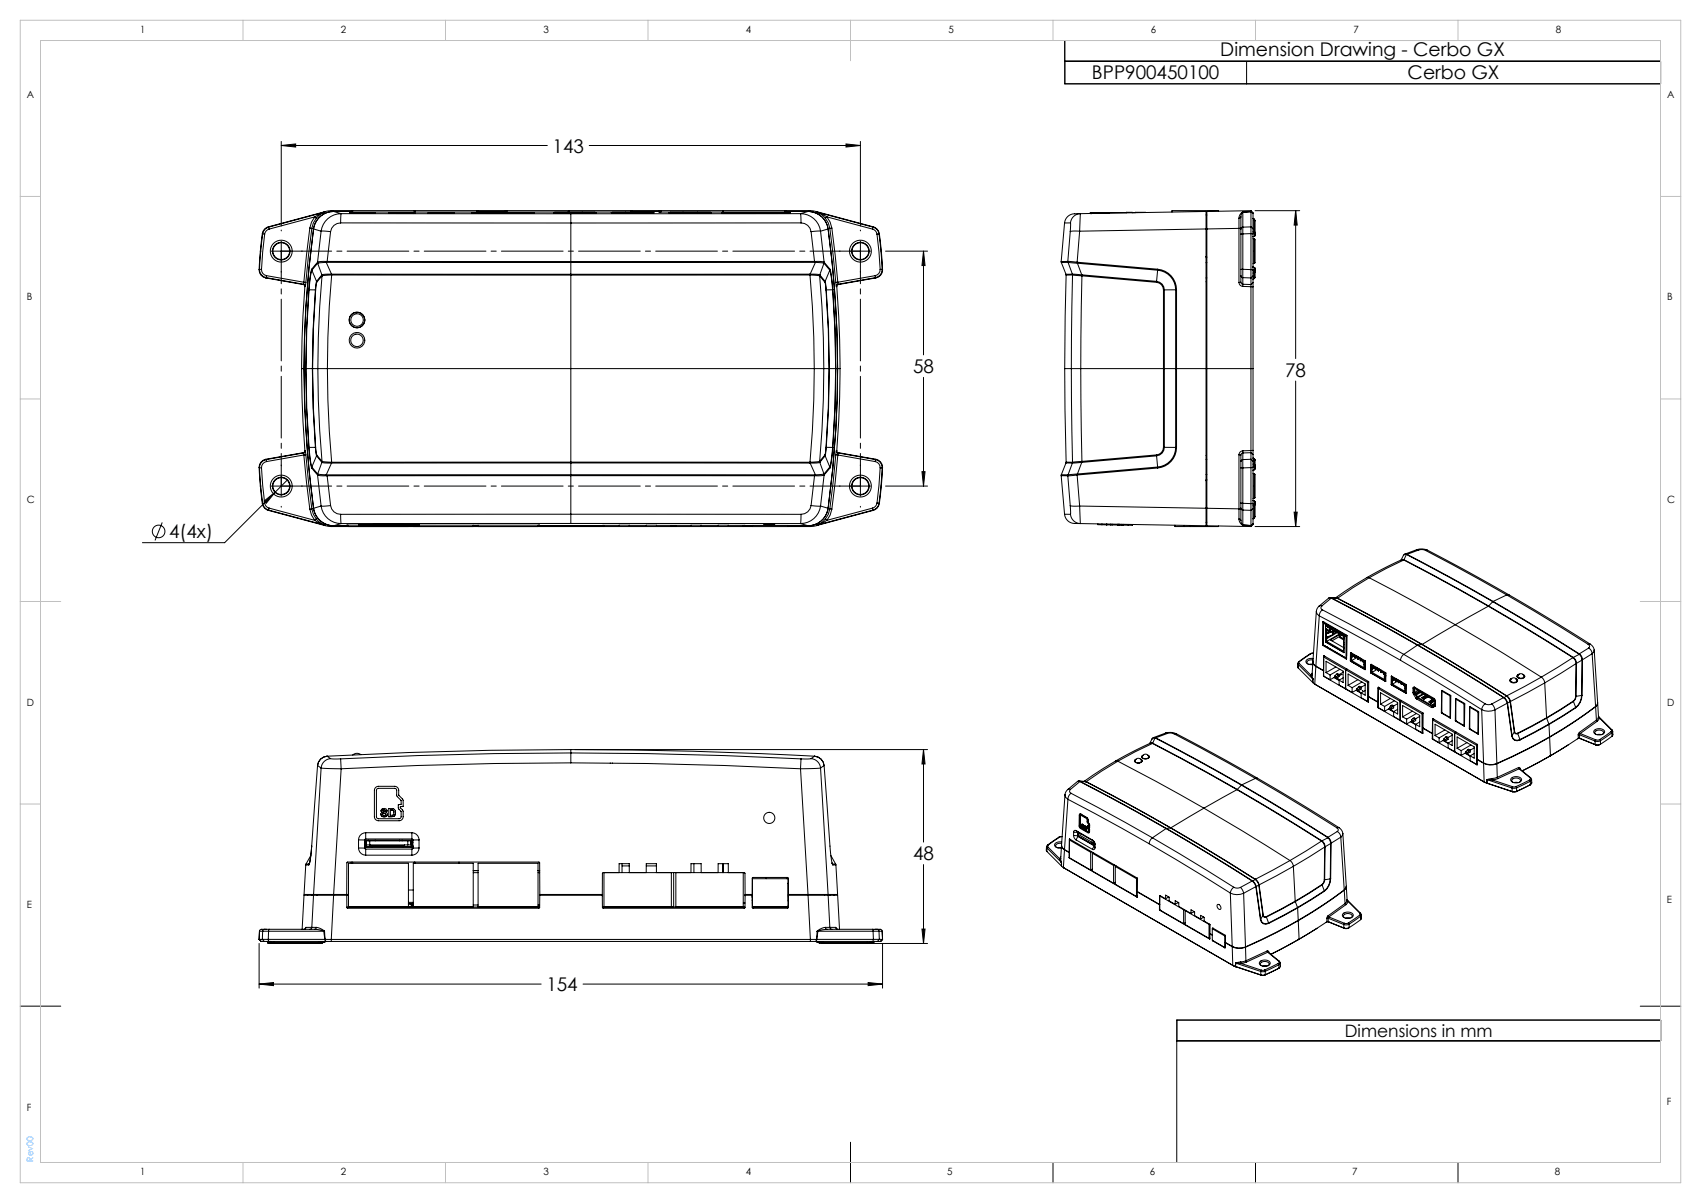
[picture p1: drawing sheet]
<svg xmlns="http://www.w3.org/2000/svg" width="420mm" height="297mm" viewBox="0 0 420 297" stroke-linecap="round" stroke-linejoin="round" font-family="sans-serif">
<defs><g id="words">
<g font-size="4.7">
<text x="301.3" y="13.8">Dimension Drawing - Cerbo GX</text>
<text x="269.6" y="19.6">BPP900450100</text>
<text x="347.6" y="19.6">Cerbo GX</text>
<text x="136.4" y="37.7">143</text>
<text x="225.4" y="92.2">58</text>
<text x="317.3" y="93.1">78</text>
<text x="41.7" y="132.9">4(4x)</text>
<text x="225.4" y="212.4">48</text>
<text x="134.9" y="244.7">154</text>
</g>
<text font-size="4.2" x="332.1" y="255.9">Dimensions in mm</text>
<g font-size="2.5">
<text x="34.6" y="8.2">1</text>
<text x="84.2" y="8.2">2</text>
<text x="134.2" y="8.2">3</text>
<text x="184.2" y="8.2">4</text>
<text x="234.2" y="8.2">5</text>
<text x="284.2" y="8.2">6</text>
<text x="334.2" y="8.2">7</text>
<text x="384.2" y="8.2">8</text>
<text x="6.7" y="24.2">A</text>
<text x="411.7" y="24.2">A</text>
<text x="6.7" y="74.2">B</text>
<text x="411.7" y="74.2">B</text>
<text x="6.7" y="124.2">C</text>
<text x="411.7" y="124.2">C</text>
<text x="6.7" y="174.2">D</text>
<text x="411.7" y="174.2">D</text>
<text x="6.7" y="224.2">E</text>
<text x="411.6" y="222.8">E</text>
<text x="6.7" y="274.2">F</text>
<text x="411.6" y="272.8">F</text>
<text x="34.6" y="290.2">1</text>
<text x="84.2" y="290.2">2</text>
<text x="134.2" y="290.2">3</text>
<text x="184.2" y="290.2">4</text>
<text x="233.9" y="290.2">5</text>
<text x="283.9" y="290.2">6</text>
<text x="333.9" y="290.2">7</text>
<text x="383.9" y="290.2">8</text>
</g>
<text font-size="2.1" fill="#0080ff" x="8.2" y="286.8" transform="rotate(-90 8.2 286.8)">Rev00</text>
</g></defs>
<g fill="none" stroke="#000" stroke-width=".25">
<path d="M262.9 10h147.1v10.7h-147.1zM262.9 15.1h147.1M262.9 15.2h147.1M307.8 15.2v5.5M69.4 35.9l3.6-.4v.8zM69.4 34.9v20.9M69.4 35.9h65.7M145.5 35.9h66.9M208.9 35.5l3.5 .4-3.5 .4zM212.4 34.9v20.9M64.8 57.7l-.8 8.9M64.8 57.7h.1"/>
<path d="M64.9 57.7l-.8 8.8M64.9 57.7l.4 .1M65.3 57.8l-.7 8.7M66.2 56a2 2 0 0 0-1.4 1.7M66.2 56l.1 .1M66.3 56.1l.1 .5M66.3 56.1a2 2 0 0 0-1.4 1.6M66.4 56.6a1.5 1.5 0 0 0-1.1 1.2M69.4 59.5v5M76.5 56.3l.5 .1M76.5 56.3l-1.5 13.4M77 56.4l-1.5 13.3"/>
<path d="M77 56.4l.4 .1M77.4 56.5a254.3 254.3 0 0 0-2.3 34.5M77.4 56.5l1.9 .6M77.7 53.5l.4 .4M77.7 53.5l-.8 1.3-.4 1.5M77.7 53.5l-11.3 3.1M78.1 53.9l-.7 1.1-.4 1.4M79.3 57.1l2.3 .1M79.3 57.1l-.9 7.6M79.9 52.4h.1M79.9 52.4l-13.6 3.7M79.9 52.4l-2.2 1.1"/>
<path d="M80 52.4l-1 .6-.9 .9M80 52.4h-.1M80.1 52.4h-.1M80.1 52.4h-.2M80.2 52.3l-.3 .1M80.2 52.3l-14 3.7M80.3 52.2l-.2 .2M80.3 52.2l-.1 .1M81.6 57.2l-.8 7.3M81.8 52l-1.5 .2M81.8 52h5.3M81.8 52l.6 .2"/>
<path d="M82.4 52.2a5 5 0 0 0-5 4.3M82.4 52.2h4.3M84.1 55l56.8 .1M84.1 55a2.49 2.49 0 0 0-2.5 2.2M84.2 52.7l-.1 2.3M84.2 52.7l56.7 .1M84.2 52.7a5 5 0 0 0-4.9 4.4M84.2 52.7a4.8 4.8 0 0 0-6.8 3.8M86.5 52.5h-.2v.2h.2M86.5 52.5h5.9M86.5 52.7h5.9M86.5 52.5v.2"/>
<path d="M86.6 52.5v.2M86.7 52.2v.2M86.7 52.4h31.2M86.7 52.2h.1M86.9 52.1l-.2 .1M86.9 52.1h.2M86.9 52.1v.3M87.1 52.4v-.4h15.2v.4M92.3 52.5v.2M92.4 52.5h.2v.2h-.2M92.4 52.5v.2M96.2 52.5h-.2v.2h.2"/>
<path d="M96.2 52.5h5.9M96.2 52.7h5.9M96.2 52.5v.2M96.3 52.5v.2M102.1 52.5v.2M102.1 52.5h.3M102.3 52h.2M102.3 52.1h.2M102.4 52.5v.2h-.3M102.4 52.5v.2M102.5 52.4v-.4h15.2v.4M106 52.5h-.2v.2h.2"/>
<path d="M106 52.5h5.9M106 52.7h5.9M106 52.5v.2M106.1 52.5v.2M111.8 52.5v.2M111.9 52.5h.2M111.9 52.5v.2M112.1 52.5v.2h-.2M112.1 52.5v.2M116.4 52.6h15.6M116.4 52.5v.1M116.8 52.5h-.4"/>
<path d="M116.8 52.5v.1M117.7 52h7.4M117.7 52.1h.2M117.9 52.1l.2 .1M117.9 52.1v.3M118.1 52.2h6.6M118.1 52.2v.2M118.1 52.4h-.2M118.2 52.2l-.1 .2M118.4 52.5h-1.6M118.4 52.5v.1M119.1 52.5h-.7"/>
<path d="M119.1 52.5h10.2M119.1 52.5v.1M124.7 52.2v.2M124.7 52.2v.1M124.7 52.4h.2M124.7 52.2h.1M124.9 52.4h31M124.9 52.1l-.2 .1M124.9 52.1h.2M124.9 52.1v.3M125.1 52.4v-.4h15.3v.4M129.3 52.5h.7"/>
<path d="M129.3 52.5v.1M130 52.5h1.6M130 52.5l-.1 .1M131.6 52.5h.4M131.6 52.5v.1M132 52.5v.1M136.9 52.5h-.2l.2 .1M136.9 52.5h.1M136.9 52.6h10M137 52.6v-.2h9.9v.2M140.1 52.4v.2M140.4 52h.1"/>
<path d="M140.4 52.1h.1M140.5 52.4v-.4h15.3v.4M140.9 52.8v2.3M140.9 55.1v9.5M143.7 52.4v.2M146.9 52.5h.1M146.9 52.5h.3l-.3 .1M146.9 52.5v.1M151.2 52.5h-.2l.2 .1M151.2 52.5h.1M151.2 52.6h10M151.2 52.5v.1"/>
<path d="M151.2 52.6v-.2h9.9v.2M154.4 52.4v.2M155.8 52h7.4M155.8 52.1h.1M155.9 52.1l.2 .1M155.9 52.1v.3M156.1 52.2h.1M156.1 52.2v.2M156.1 52.4h-.2M156.2 52.2h6.5M156.2 52.2l-.1 .2M158 52.4v.2"/>
<path d="M161.1 52.5h.1M161.2 52.5h.2l-.2 .1M161.2 52.5v.1M162.7 52.2v.2M162.7 52.4h.2M162.7 52.2h.1M162.9 52.4h31M162.9 52.1l-.2 .1M162.9 52.1h.3M162.9 52.1v.3M163.2 52.4v-.4h15.2v.4M165.4 52.5h-.2l.2 .1"/>
<path d="M165.4 52.5h.1M165.4 52.6h10M165.4 52.5v.1M165.5 52.6v-.2h9.9v.2M168.6 52.4v.2M172.2 52.4v.2M175.4 52.5h.1M175.4 52.5h.3l-.3 .1M175.4 52.5v.1M178.4 52h.2M178.4 52.1h.2M178.5 52.5h-.2v.2h.2"/>
<path d="M178.5 52.5h16.3M178.5 52.7h16.3M178.5 52.5v.2M178.6 52.4v-.4h15.2v.4M178.7 52.7h16.1M184.1 52.6v.1M189.3 52.6v.1M193.8 52h6.3M193.8 52.1h.1M193.9 52.1l.2 .1M193.9 52.1v.3M194.1 52.2h.1"/>
<path d="M194.1 52.2v.2M194.1 52.4h-.2M194.2 52.2h5.3M194.2 52.2v.1M194.2 52.2l-.1 .2M194.8 52.5h.3v.2h-.3M194.8 52.5v.2M197.7 52.7l-56.8 .1M197.7 52.7l.1 2.3M197.7 52.7a5 5 0 0 1 4.9 4.4M197.8 55l-56.9 .1M197.8 55a2.49 2.49 0 0 1 2.5 2.2"/>
<path d="M199.5 52.2a5 5 0 0 1 5 4.3M199.5 52.2l-1.8 .5M200.1 52l1.5 .2M200.1 52l-.6 .2M200.3 57.2l.8 7.3M201.6 52.2l.2 .2M201.6 52.2l.1 .1M201.7 52.3l.2 .1M201.7 52.3l14 3.7M201.8 52.4h.1M201.9 52.4l1 .6 .9 .9M201.9 52.4h.1"/>
<path d="M201.9 52.4l2.3 1.1M201.9 52.4l13.7 3.7M202.6 57.1l-2.3 .1M202.6 57.1l.9 7.6M203.8 53.9l.7 1.1 .4 1.4M204.2 53.5l-.4 .4M204.2 53.5l.8 1.3 .4 1.5M204.2 53.5l11.2 3.1M204.5 56.5a254.3 254.3 0 0 1 2.3 34.5M204.5 56.5l-1.9 .6M204.9 56.4l1.5 13.3M204.9 56.4l-.4 .1"/>
<path d="M205.4 56.3l-.5 .1M205.4 56.3l1.5 13.4M212.4 59.5v5M215.4 56.6a1.5 1.5 0 0 1 1.1 1.2M215.6 56.1l-.2 .5M215.6 56.1a2 2 0 0 1 1.4 1.6M215.7 56a2 2 0 0 1 1.4 1.7M215.7 56l-.1 .1M216.5 57.8l.8 8.7M217 57.7l.8 8.8M217 57.7l-.5 .1M217.1 57.7l.8 8.9"/>
<path d="M217.1 57.7h-.1M262.9 55.1l-.9 9.5M264.3 57.2l-.6 7.3M264.3 55v2.2M264.3 55l-1.4 .1M266.6 57.1l-2.3 .1M266.6 57.1l-.6 7.6M266.8 52.7l-.2 4.4M266.8 52.7l31-.5v4.3M266.8 52.7a2.5 2.5 0 0 0-2.5 2.3M266.8 52.7a3.4 3.4 0 0 0-3.7 1.5l-.2 .9M273.9 52.6h-4.3l-.2 .2"/>
<path d="M278.1 52.5h-8.9v.2M279.5 52.5h.8M279.5 52.5l-1.4-.1v.2M282.9 52.4l-2.6 .1M297.8 56.5v34.5M297.8 56.5l-31.2 .6M297.8 53.1h.2M297.8 56.6h.2M298 56.5v34.5M300.9 52.2v-.2h-11.5v.4M305.9 53.9v2.5M305.9 56.4v13.3"/>
<path d="M305.9 56.4l-7.9 .1M306.4 57.8v8.7M306.4 56.6v1.2M306.4 56.3l-.5 .1M306.4 53.5l-.5 .4M306.4 53.5v3.1M306.7 52.4a1.69 1.69 0 0 0-.8 1.5M306.7 52.4h.1M306.8 52.4l-.4 1.1M306.9 57.7v8.8M306.9 57.7l-.5 .1M306.9 56.1v1.6"/>
<path d="M306.9 56.1l-.4 .1-.1 .4M306.9 52.4h-.1M306.9 52.4v3.7M306.9 52.4h-.2M306.9 52.4h.1M308.9 57.7v8.9M308.9 56v1.7M308.9 57.7h.5M308.9 57.7h-2M308.9 56l.5 .5M308.9 56l-2 .1M308.9 52.3v3.7"/>
<path d="M308.9 52.3l-2 .1M308.9 52.2l-2 .2M308.9 52.2v.1M308.9 52.2l.5 .5M308.9 52v.2M308.9 52l-10.9 .2v4.3M308.9 52l.5 .6M309.4 57.7v8.9M309.4 56.5v1.2M309.4 52.7h.1M309.4 58.9l.3 .1M309.4 53.9l.2 .2"/>
<path d="M309.4 52.7v3.8M309.4 57.2h.3M309.4 54h.1M309.5 54l.1 .1M309.5 54l.2 .3M309.6 54.1l.3 .4M309.6 54.1h.1M309.7 59l.2 .2v5.6l-.2 .3M309.7 57.4v.9l.2-.7M309.7 57.4l.2 .2M309.7 57.2v.2M309.7 57.2l.2 .2"/>
<path d="M309.7 54.3l.2 .2M309.7 59v6.1M309.7 57.4l-.3 .1M309.7 54.3v2.9M309.8 58.3l-.5 .1M309.9 57.6l-.1 .6M309.9 54.5v3.1M309.9 52h11M319.9 52l.4 3.6h-.8zM319.9 52v36.5M64 66.6a2 2 0 0 0 1.6 2M64.1 66.5a2 2 0 0 0 1.6 2"/>
<path d="M64.1 66.5h.5M64.1 66.5l-.1 .1M64.6 66.5a1.5 1.5 0 0 0 1.2 1.6M65.6 68.6l9.3 1.6M65.7 68.5l9.3 1.7M65.7 68.5l-.1 .1M65.8 68.1l-.1 .4M65.8 68.1l9.2 1.6M66.9 62h5M74.9 70.2l.3 .2 .1 .4M75 70.2l.3 .2 .1 .3M75 70.2h-.1"/>
<path d="M75 69.7v.5M75 69.7h.5M75.3 70.8a255 255 0 0 0-.8 20.2M75.4 70.7l-.1 .1M75.5 69.7l-.1 1M76.2 71.5l-.5 9.8-.2 9.7M76.2 71.5h.1M76.3 71.5l-.6 9.8-.1 9.7M76.3 71.5l1.6 .1M77 66.5l-.8 5M77 66.5v.2M77 66.7l-.7 4.8"/>
<path d="M77 66.7l1.2 2.8M77.9 71.6h.1M77.9 71.6l-.6 9.7-.2 9.7M77.9 71.6l-.5 9.7-.2 9.7M78.2 69.5v.2M78.2 69.5l-.3 2.1M78.2 69.7l-.3 1.9M78.4 64.7v.3M78.4 64.7h.1M78.4 64.7l-1.4 1.8M78.4 65h.1M78.4 65l-1.4 1.7"/>
<path d="M78.4 65l1.1 2.9M79.5 67.9v.2M79.5 67.9l-1.3 1.6M79.5 67.9h.1M79.5 68.1l-.6 7.6-.4 15.3M79.5 68.1l-1.3 1.6M79.5 68.1h.1M80.6 64.8l-2.2 .2M80.6 64.8l1.3 2.9M80.6 64.8h60.3M80.6 64.8h.1M80.7 64.6l-.1 .2"/>
<path d="M80.7 64.6l-2.3 .1M80.8 64.5l-.1 .1M80.8 64.5l60.1 .1M81.9 67.7l-2.4 .2M81.9 67.7v.2M81.9 67.9l-2.4 .2M81.9 67.7h59M81.9 67.7h.1M81.9 67.9h59M81.9 67.9l-.6 7.7-.5 15.4M81.9 67.9h.1M140.9 64.6v.2"/>
<path d="M140.9 64.8v2.9M140.9 67.9v23.1M140.9 67.7v.2M200 67.9h-59.1M200 67.9l.6 7.7 .5 15.4M200 67.9h.1M200 67.7h.1M200 67.7h-59.1M200 67.7v.2M200 67.9l2.4 .2M200 67.7l2.4 .2M201.1 64.5l-60.2 .1"/>
<path d="M201.1 64.5v.1M201.1 64.6l.2 .2M201.1 64.6l2.4 .1M201.3 64.8h-60.4M201.3 64.8h.1M201.3 64.8l2.2 .2M201.3 64.8l-1.3 2.9M202.4 68.1h.1M202.4 68.1l.6 7.6 .4 15.3M202.4 68.1l1.3 1.6M202.4 67.9v.2M202.4 67.9h.1"/>
<path d="M202.4 67.9l1.3 1.6M203.5 65l-1.1 2.9M203.5 65l1.4 1.7M203.5 64.7h.1M203.5 64.7v.3M203.5 64.7l1.4 1.8M203.7 69.7l.3 1.9M203.7 69.5v.2M203.7 69.5l.3 2.1M204 71.6l.5 9.7 .2 9.7M204 71.6h.1M204 71.6l.6 9.7 .2 9.7"/>
<path d="M204.9 66.7l.7 4.8M204.9 66.7l-1.2 2.8M204.9 66.5l.7 5M204.9 66.5v.2M205.6 71.5l.5 9.8 .2 9.7M205.6 71.5l-1.6 .1M205.6 71.5l.6 9.8 .2 9.7M205.6 71.5h.1M206.4 69.7l.1 1M206.5 70.7l.1 .1M206.6 70.8a255 255 0 0 1 .8 20.2M206.9 69.7v.5"/>
<path d="M206.9 69.7h-.5M206.9 70.2l-.3 .2-.1 .3M206.9 70.2h.1M207 70.2l-.3 .3-.1 .3M209.9 62h5M216.1 68.1l.1 .4M216.1 68.1l-9.2 1.6M216.2 68.5l-9.3 1.7M216.2 68.5l.1 .1M216.3 68.6l-9.3 1.6M217.3 66.5a1.5 1.5 0 0 1-1.2 1.6M217.8 66.5a2 2 0 0 1-1.6 2"/>
<path d="M217.8 66.5h-.5M217.8 66.5l.1 .1M217.9 66.6a2 2 0 0 1-1.6 2M218.7 62h10.3M228 62l.4 3.6h-.8zM228 62v25.6M262 64.6l.1 .2M262.1 64.8l1.1 2.9M263.2 67.7v.2M263.2 67.9l-.3 23.1M263.7 64.5v.1M263.7 64.5l-1.7 .1"/>
<path d="M263.7 64.6v.2M263.7 64.6l2.3 .1M263.7 64.8h.1M263.7 64.8h-1.6M263.7 64.8l2.3 .2M263.7 64.8l1.1 2.9M264.8 67.7h.1M264.8 67.7h-1.6M264.8 67.7v.2M264.8 67.7l2.3 .2M264.8 67.9l-.3 23.1M264.8 67.9h-1.6"/>
<path d="M264.8 67.9h.1M264.8 67.9l2.3 .2M266 64.7l19.8 1.8M266 64.7v.3M266 64.7h.1M266 65l19.8 1.7M266 65h.1M266 65l1.1 2.9M267.1 68.1h.1M267.1 67.9v.2M267.1 67.9h.1M267.1 68.1l-.2 22.9"/>
<path d="M267.1 68.1l18.5 1.6M267.2 67.9l-.1 .2M267.2 67.9l18.4 1.6M285.6 69.7a1.88 1.88 0 0 1 1.7 1.9M285.6 69.5a2.1 2.1 0 0 1 1.9 2.1M285.6 69.5v.2M285.8 66.7a4.9 4.9 0 0 1 4.5 4.8M285.8 66.7l-.2 2.8M285.8 66.5a5.1 5.1 0 0 1 4.7 5M285.8 66.5v.2M287.3 71.6v19.4M287.5 71.6v19.4"/>
<path d="M287.5 71.6h-.2M290.3 71.5v19.5M290.3 71.5l-2.8 .1M290.5 71.5v19.5M290.5 71.5h-.2M297.8 68.6h.2M297.8 63.6h.2M297.8 69.6h.1M297.8 63.3l.1 .1M297.9 63.4h-.1M298 63.4h-.1M298 64.9h-.2"/>
<path d="M305.9 69.7a.99 .99 0 0 0 1 1M306.4 68.1l.1 .3 .4 .1M306.4 66.5v1.6M306.4 69.7l.1 .3 .4 .2M306.4 69.7h-.5M306.4 68.1v1.6M306.9 66.5v2M306.9 66.5h-.5M306.9 70.2v.5M306.9 66.5l2 .1M306.9 68.5l2 .1M306.9 68.5v1.7"/>
<path d="M306.9 70.2h2M306.9 70.7l2 .1M308.9 70.8v20.2M308.9 70.8h.5M308.9 66.6v2M308.9 70.2v.6M308.9 66.6h.5M308.9 68.6v1.6M309.3 65.9l.5 .2M309.4 66.6v1.5M309.4 70.8v20.2M309.4 69.8v1"/>
<path d="M309.4 68.1l-.5 .5M309.4 68.1v1.7M309.4 69.8l-.5 .4M309.4 66.8l.3 .1M309.6 68.8l-.2 .1M309.7 66.9v.5M309.7 68.7l-.1 .1M309.7 65.1h-.3M309.7 67.4h-.3M309.7 67.4v1.3M309.9 68.5l-.3 .3M309.9 66.7l-.2-.7v.9"/>
<path d="M309.9 66.7l-.2 .2M309.9 66.7v.4M309.9 67.1l-.2 .3M309.9 67.1v1.4l-.2 .2M309.9 66.3v.4M74.5 91a255 255 0 0 0 .8 20.2M74.5 91h.6M75.1 91a254.3 254.3 0 0 0 2.3 34.5M75.1 91h.4M75.5 91l.2 9.7 .5 9.8M75.5 91h.1M75.6 91l.1 9.7 .6 9.8"/>
<path d="M75.6 91h1.5M77.1 91l.2 9.7 .6 9.7M77.1 91h.1M77.2 91l.2 9.7 .5 9.7M77.2 91h1.3M78.5 91l.4 15.3 .6 7.6M78.5 91h2.3M80.8 91h60.1M80.8 91l.5 15.4 .6 7.7M140.9 91h60.2M140.9 91v23.1M201.1 91l-.5 15.4-.6 7.7"/>
<path d="M201.1 91h2.3M203.4 91l-.4 15.3-.6 7.6M203.4 91h1.3M204.7 91l-.2 9.7-.5 9.7M204.7 91h.1M204.8 91l-.2 9.7-.6 9.7M204.8 91h1.5M206.3 91l-.2 9.7-.5 9.8M206.3 91h.1M206.4 91h.4M206.4 91l-.2 9.7-.6 9.8M206.8 91a254.3 254.3 0 0 1-2.3 34.5"/>
<path d="M206.8 91h.6M207.4 91a255 255 0 0 1-.8 20.2M228 93.2v26.8M262.9 91h1.6M262.9 91l.3 23.1M264.5 91h2.4M264.5 91l.3 23.1M266.9 91h20.4M266.9 91l.2 22.9M287.3 91h.2M287.3 91v19.4M287.5 91v19.4"/>
<path d="M287.5 91h2.8M290.3 91h.2M290.3 91v19.5M290.5 91v19.5M290.5 91h7.3M297.8 91v34.5M297.8 91h.2M298 91h10.9M298 91v34.5M308.9 91v20.2M308.9 91h.5M309.4 91v20.2"/>
<path d="M319.9 94.1v35.9M64 115.4l.8 8.9M64 115.4l.1 .1M64.1 115.5l.8 8.8M64.6 115.5l.7 8.7M64.6 115.5h-.5M65.6 113.4a2 2 0 0 0-1.6 2M65.6 113.4l.1 .1M65.7 113.5l.1 .5M65.7 113.5a2 2 0 0 0-1.6 2M65.8 114a1.5 1.5 0 0 0-1.2 1.5M69.4 117.5v5"/>
<path d="M70.9 118.5l-15.4 15.5h-20.3M74.9 111.8l-9.3 1.6M74.9 111.8h.1M75 111.8v.5M75 111.8l-9.3 1.7M75 112.3l1.5 13.4M75 112.3l-9.2 1.7M75.3 111.2l-.1 .3-.3 .3M75.3 111.2l.1 .1M75.4 111.3l.1 1M75.4 111.3l-.1 .3-.3 .2M75.5 112.3l1.5 13.3"/>
<path d="M75.5 112.3h-.5M76.2 110.5l.8 5M76.3 110.5l.7 4.8M76.3 110.5h-.1M77 115.5l1.4 1.8M77 115.3v.2M77 115.3l1.4 1.7M77.9 110.4l.3 2.1M77.9 110.4l-1.6 .1M77.9 110.4l.3 1.9M77.9 110.4h.1M78.2 112.5l1.3 1.6"/>
<path d="M78.2 112.5l-1.2 2.8M78.2 112.3v.2M78.2 112.3l1.3 1.6M78.4 117.3l2.3 .2M78.4 117.3h.1M78.4 117.3l.9 7.6M78.4 117v.3M78.4 117l2.2 .2M79.5 114.1h.1M79.5 114.1l2.4 .2M79.5 114.1l-1.1 2.9M79.5 113.9v.2"/>
<path d="M79.5 113.9h.1M79.5 113.9l2.4 .2M80.6 117.2h.1M80.6 117.2l.1 .3M80.7 117.5h.1M80.8 117.5l.8 7.3M81.9 114.3h.1M81.9 114.3l-1.3 2.9M81.9 114.1v.2M81.9 114.1h.1M140.9 117.2v.2M140.9 117.4l-60.1 .1"/>
<path d="M140.9 117.2h-60.3M140.9 117.2h60.4M140.9 117.4l60.2 .1M140.9 114.3v2.9M140.9 114.3h59.1M140.9 114.3h-59M140.9 114.1h-59M140.9 114.1h59.1M140.9 114.1v.2M140.9 117.4v9.6M200 114.1v.2M200 114.1h.1"/>
<path d="M200 114.3h.1M200 114.3l1.3 2.9M201.1 117.5l-.8 7.3M201.1 117.5h.1M201.3 117.2l-.2 .3M201.3 117.2h.1M202.4 113.9l-2.4 .2M202.4 113.9v.2M202.4 113.9h.1M202.4 114.1l-2.4 .2M202.4 114.1l1.1 2.9M202.4 114.1h.1"/>
<path d="M203.5 117l-2.2 .2M203.5 117h.1M203.5 117v.3M203.5 117.3l-2.4 .2M203.5 117.3h.1M203.5 117.3l-.9 7.6M203.7 112.3v.2M203.7 112.3l-1.3 1.6M203.7 112.5l-1.3 1.6M203.7 112.5l1.2 2.8M204 110.4l-.3 1.9M204 110.4h.1"/>
<path d="M204 110.4l-.3 2.1M204 110.4l1.6 .1M204.9 115.3v.2M204.9 115.3l-1.4 1.7M204.9 115.5l-1.4 1.8M205.6 110.5l-.7 4.8M205.6 110.5h.1M205.6 110.5l-.7 5M206.4 112.3l-1.5 13.3M206.4 112.3h.5M206.5 111.3l-.1 1M206.5 111.3l.1 .3 .3 .2"/>
<path d="M206.6 111.2l.1 .4 .3 .2M206.6 111.2l-.1 .1M206.9 112.3l-1.5 13.4M206.9 112.3l9.2 1.7M206.9 111.8v.5M206.9 111.8l9.3 1.7M207 111.8l9.3 1.6M207 111.8h-.1M212.4 117.5v5M216.1 114a1.5 1.5 0 0 1 1.2 1.5M216.2 113.5l-.1 .5M216.2 113.5a2 2 0 0 1 1.6 2"/>
<path d="M216.3 113.4a2 2 0 0 1 1.6 2M216.3 113.4l-.1 .1M217.3 115.5l-.8 8.7M217.3 115.5h.5M217.8 115.5l-.8 8.8M217.9 115.4l-.8 8.9M217.9 115.4l-.1 .1M227.6 116.4h.8l-.4 3.6zM262 117.4l1.7 .1M262 117.4l.9 9.6M262.1 117.2h1.6M262.1 117.2l-.1 .2"/>
<path d="M263.2 114.3l-1.1 2.9M263.2 114.3h1.6M263.2 114.1h1.6M263.2 114.1v.2M263.7 117.5l.6 7.3M263.7 117.5h.1M263.7 117.2v.3M263.7 117.2h.1M264.8 114.3l-1.1 2.9M264.8 114.3h.1M264.8 114.1v.2M264.8 114.1h.1"/>
<path d="M266 117.3h.1M266 117.3l-2.3 .2M266 117.3l.6 7.6M266 117v.3M266 117h.1M266 117l-2.3 .2M267.1 113.9l-2.3 .2M267.1 113.9v.2M267.1 114.1l-2.3 .2M267.1 114.1l-1.1 2.9M267.1 113.9l.1 .2M267.1 113.9h.1"/>
<path d="M267.2 114.1h-.1M285.6 112.3v.2M285.6 112.3l-18.5 1.6M285.6 112.5l.2 2.8M285.6 112.5l-18.4 1.6M285.8 115.3v.2M285.8 115.3l-19.8 1.7M285.8 115.5l-19.8 1.8M287.3 110.4h.2M287.3 110.4a1.88 1.88 0 0 1-1.7 1.9M287.5 110.4a2.1 2.1 0 0 1-1.9 2.1M287.5 110.4l2.8 .1"/>
<path d="M290.3 110.5h.2M290.3 110.5a4.9 4.9 0 0 1-4.5 4.8M290.5 110.5a5.1 5.1 0 0 1-4.7 5M297.8 117.2h.2M297.8 118.6h.1M297.9 112.4l-.1 .1M297.9 118.6l-.1 .1M297.9 118.6h.1M298 118.4h-.2M298 113.4h-.2M305.9 112.3v13.3M305.9 112.3h.5"/>
<path d="M306.4 114v1.5M306.4 115.5h.5M306.4 115.5v8.7M306.4 112.3v1.7M306.9 113.5v2M306.9 115.5v8.8M306.9 113.5l-.4 .1-.1 .4M306.9 111.8l-.4 .2-.1 .3M306.9 111.8v1.7M306.9 111.3a.99 .99 0 0 0-1 1M306.9 111.3v.5M308.9 111.2v.6"/>
<path d="M308.9 111.2l-2 .1M308.9 113.4v2M308.9 115.4v8.9M308.9 113.4l.5 .5M308.9 115.4l-2 .1M308.9 113.4l-2 .1M308.9 111.8v1.6M308.9 111.8h-2M308.9 111.8l.5 .4M309.4 113.9v1.5M309.4 115.4v8.9M309.4 111.2v1"/>
<path d="M309.4 116.9l.3 .1M309.4 115.4h-.5M309.4 112.2v1.7M309.4 114.6h.3M309.4 111.2h-.5M309.5 113.2h.1M309.5 113.2l-.1-.1 .2 .1M309.5 113.2l.2 .1M309.6 113.2l.3 .4M309.7 117l.2 .2v5.6l-.2 .3M309.7 115.1v.9M309.7 114.6v.5"/>
<path d="M309.7 115.1l.2 .2M309.7 114.6l.2 .3M309.7 113.3l.2 .3M309.7 117v6.1M309.7 115.1l-.3 .2M309.7 113.3v1.3M309.8 115.9l-.5 .2M309.9 115.3l-.2 .7M309.9 114.9v.4M309.9 115.3v.5M309.9 113.6v1.3M40.1 129l-1.8 4.4"/>
<path d="M64.8 124.3a2 2 0 0 0 1.4 1.7M64.9 124.3a2 2 0 0 0 1.4 1.6M64.9 124.3h-.1M65.2 123.7l2.8-2.2-2.3 2.8zM65.3 124.2a1.5 1.5 0 0 0 1.1 1.2M65.3 124.2l-.4 .1M66.2 126l14 3.7M66.3 125.9l13.6 3.7M66.3 125.9l-.1 .1M66.4 125.4l-.1 .5M66.4 125.4l11.3 3.1M66.9 120h5"/>
<path d="M76.5 125.7l.4 1.5 .8 1.3M77 125.6l.4 1.4 .7 1.1M77 125.6l-.5 .1M77.4 125.5a5 5 0 0 0 5 4.3M77.4 125.5l-.4 .1M77.4 125.5a4.8 4.8 0 0 0 6.8 3.8M77.7 128.5l2.2 1.1M78.1 128.1l.9 .9 1 .6M78.1 128.1l-.4 .4M79.3 124.9a5 5 0 0 0 4.9 4.4M79.3 124.9l-1.9 .6M79.9 129.6l.3 .1"/>
<path d="M79.9 129.6h.1M79.9 129.6h.2M80 129.6h.1M80.1 129.6l.2 .2M80.2 129.7l.1 .1M80.3 129.8l1.5 .2M81.6 124.8a2.49 2.49 0 0 0 2.5 2.2M81.6 124.8l-2.3 .1M81.8 130h118.3M82.4 129.8h3.2M82.4 129.8l-.6 .2M84.1 127l.1 2.3"/>
<path d="M85.6 129.8v.1M85.6 129.7v.1M85.6 129.9h.2M85.6 129.7v.2M85.8 129.7h-.2M85.8 129.7h6.6M85.8 129.9h.2M85.8 129.7v.2M86 129.7v.3M88.5 129.6h1.8M88.6 129.5l-.1 .1M90.3 129.5l-1.8 .1"/>
<path d="M90.3 129.5h2.1M90.3 129.6h2.1M90.3 129.5v.1M92.4 129.7h1M93.4 129.3h-.1a.49 .49 0 0 0-.9 .4M93.4 129.7h2.5M93.4 129.3h4M93.4 129.3v.4M94 129.5v.2M94.1 129.5v.2M94.2 129.6l1 .1h-.6M94.2 129.5v.1"/>
<path d="M94.4 129.7h.2M94.4 129.7h-.4M94.4 129.6h1.2M94.4 129.6h-.2M94.4 129.5v.1M94.5 129.6h.1M94.5 129.6h.8M94.5 129.6h1.1M94.6 129.6v.1M95.3 129.6l.3 .1h-1.6M95.3 129.6h.1M95.6 129.5v.1"/>
<path d="M95.6 129.5v.2M96 129.6h1.1M96 129.5l1.6 .2M96.7 129.7h1.8M96.9 129.6h.2M96.9 129.6l-.5 .1h.5M96.9 129.6v.1M97.1 129.6h.1zM97.1 129.7h-.2M97.1 129.6h.3M97.1 129.5v.2M97.4 129.6h.2"/>
<path d="M97.4 129.5v.1M97.4 129.3l1 .1M97.4 129.5l1 .1M97.4 129.5l-5 .1M97.4 129.3v.2M97.6 129.6v.1M97.6 129.5v.1M97.7 129.5v.2M97.9 129.6h1.5M97.9 129.6h-5l.5 .1M97.9 129.6h.1M98.3 129.6l.2 .1"/>
<path d="M98.3 129.6h.1M98.4 129.4h.1M98.4 129.6h1.1M98.4 129.6h-.1M98.4 129.4v.2M98.5 129.6h.1M98.5 129.6h1M98.5 129.4h.9M98.8 129.6h.1M98.9 129.6h.1M98.9 129.6h-.1M99 129.6l-.5 .1"/>
<path d="M99.4 129.4h.1v.3M99.4 129.6h.1M99.4 129.4v.2M99.5 129.7h-1M99.5 129.5h2.2M99.5 129.6h2.2M99.5 129.7h33.5M100.8 129.7v.3M100.8 129.9h1.2M101.7 129.5l1.8 .1M101.7 129.5v.1M102 129.7v.3"/>
<path d="M103.4 129.6h.1M103.5 129.6h-1.8M116.8 129.7v.3M116.8 129.9h1.2M118 129.7v.3M132.8 129.7v.3M132.8 129.9h.2M133 129.7v.2M133 129.7h.2M133.2 129.9h-.2M133.2 129.7v.2M133.2 129.7l.1 .1"/>
<path d="M133.3 129.8l-.1 .1M140.9 127h-56.8M140.9 127h56.9M140.9 129.2l56.8 .1M140.9 127v2.2M140.9 129.2l-56.7 .1M148.7 129.8v.1M148.7 129.8h.1M148.7 129.8h-15.4M148.7 129.7v.1M148.7 129.9h.2M148.7 129.7v.2"/>
<path d="M148.9 129.7h-.2M148.9 129.7h34.8M148.9 129.9h.2M148.9 129.7v.2M149.1 129.7v.3M152.9 129.7h.1M155.4 129.7h.1M159.6 129.7h.1M162.1 129.7h.1M165.8 129.7v.3M165.8 129.9h1.1M166.9 129.7v.3"/>
<path d="M170.6 129.7h.1M173.1 129.7h.1M177.3 129.7h.1M179.8 129.7h.1M183.5 129.7v.3M183.5 129.9h.2M183.7 129.7v.2M183.7 129.7h.2M183.9 129.9h-.2M183.9 129.7v.2M183.9 129.7l.1 .1M184 129.8h1.7"/>
<path d="M184 129.8l-.1 .1M185.7 129.8v.1M185.7 129.7h8.9M185.7 129.7v.1M185.7 129.9h.1M185.7 129.7v.2M185.8 129.7v.3M188.6 129.5h2.7zM194.6 129.7v.3M194.6 129.9h.1M194.6 129.7l.1 .1M194.7 129.8h4.8"/>
<path d="M194.7 129.8h.1M194.7 129.8l-.1 .1M197.7 129.3l1.8 .5M197.8 127l-.1 2.3M199.5 129.8l.6 .2M200.3 124.8a2.49 2.49 0 0 1-2.5 2.2M200.3 124.8l2.3 .1M201.6 129.8l-1.5 .2M201.7 129.7l-.1 .1M201.8 129.6l-.2 .2M201.9 129.6h-.1M201.9 129.6h.1"/>
<path d="M201.9 129.6l-.2 .1M202.6 124.9a5 5 0 0 1-4.9 4.4M202.6 124.9l1.9 .6M203.8 128.1l-.9 .9-1 .6M203.8 128.1l.4 .4M204.2 128.5l-2.3 1.1M204.5 125.5a5 5 0 0 1-5 4.3M204.5 125.5l.4 .1M204.9 125.6l-.4 1.4-.7 1.1M204.9 125.6l.5 .1M205.4 125.7l-.4 1.5-.8 1.3M209.9 120h5"/>
<path d="M215.4 125.4l.2 .5M215.4 125.4l-11.2 3.1M215.6 125.9l.1 .1M215.6 125.9l-13.7 3.7M215.7 126l-14 3.7M216.5 124.2a1.5 1.5 0 0 1-1.1 1.2M216.5 124.2l.5 .1M217 124.3a2 2 0 0 1-1.4 1.6M217 124.3h.1M217.1 124.3a2 2 0 0 1-1.4 1.7M218.7 120h10.3M262.9 127h1.4"/>
<path d="M262.9 127a2.63 2.63 0 0 0 3 2.2l.9 .1M264.3 124.8l2.3 .1M264.3 124.8v2.2M264.3 127a2.5 2.5 0 0 0 2.5 2.3M266.6 124.9l.2 4.4M266.6 124.9l31.2 .6M271.1 129.3a.55 .55 0 0 0 .8 .3h.2M272.1 129.6h1.1M272.1 129.4v.2M273.2 129.6h.1M273.2 129.4v.2M273.3 129.6h.9"/>
<path d="M273.3 129.4v.2M274.2 129.6h.4M274.2 129.4v.2M274.6 129.6h1.4M274.6 129.4v.2M276 129.6h.1M276 129.4v.2M276.1 129.6h.1M276.1 129.4v.2M276.2 129.4v.2M276.2 129.6h.1M276.3 129.6h.1"/>
<path d="M276.3 129.4v.2M276.4 129.6h.5M276.4 129.4v.2M276.6 129.6v.1M276.9 129.6h.4M276.9 129.4v.2M277.3 129.6l1.3 .1M277.3 129.4v.2M278.6 129.5v.2M278.6 129.7h.1M279.6 129.5a.41 .41 0 0 1-.7 .2h-.3M290.1 129.7v.3h10.8v-.1"/>
<path d="M292.4 129.7v.3M293.9 129.7v.3M297.8 125.5v4.3l-31-.5M298 125.5v4.3l10.9 .2M298 125.5l7.9 .1M298 128.9l-.2 .1M298 125.4h-.2M305.9 128.1l.5 .4M305.9 128.1a1.69 1.69 0 0 0 .8 1.5M305.9 125.6l.5 .1M305.9 125.6v2.5M306.4 124.2l.5 .1"/>
<path d="M306.4 125.4l.1 .4 .4 .1M306.4 124.2v1.2M306.4 128.5l.4 1.1M306.4 125.4v3.1M306.7 129.6h.2M306.8 129.6h.1M306.8 129.6h-.1M306.9 125.9l2 .1M306.9 124.3v1.6M306.9 124.3h2M306.9 125.9v3.7M306.9 129.6l2 .1"/>
<path d="M306.9 129.6h.1M306.9 129.6l2 .2M308.9 124.3v1.7M308.9 126v3.7M308.9 129.8h.1M308.9 129.8v.2M309.3 123.6l.5 .1M309.4 124.3v1.2M309.4 129.3h.1M309.4 124.3h-.5M309.4 125.5l-.5 .5M309.4 125.5v3.8"/>
<path d="M309.4 129.4l-.5 .6M309.4 129.3l-.5 .5M309.4 124.5l.3 .1M309.5 128l-.1 .1M309.6 127.9l-.1 .1M309.6 127.9l-.2 .2M309.7 124.6v.2M309.7 123.1h-.3M309.7 124.8l-.3 .1M309.7 124.8v2.9M309.7 127.7l-.2 .3M309.7 123.7v.9"/>
<path d="M309.8 123.7l.1 .7M309.9 123.8v.1M309.9 123.9h.1M309.9 127.5l-.3 .4M309.9 123.9v.5M309.9 124.4l-.2 .2M309.9 124.6l-.2 .2M309.9 127.5l-.2 .2M309.9 124.4v3.1M309.9 130h11M319.5 126.4h.8l-.4 3.6zM346.5 137.1l-.6 1.2"/>
<path d="M346.6 138.2h-.6l-1.2 .6-7.3 3.8M346.6 138.2v.1M346.6 138.3l7 3.6 13.9 7.8M346.6 138.3l-8.5 4.3M346.7 138.2h-.1M346.7 138.2h-.7M346.7 138.2h.1M346.7 138.2l6.9 3.7 14 7.7M346.7 138.2l-.1 .1M347.2 136.9h-.5l-.2 .3M347.2 136.9l-.5 1.3M347.3 136.9h-.1"/>
<path d="M347.3 136.9l10.6 5.7 10.7 5.9M347.4 136.9a.61 .61 0 0 0-.9 .2M347.4 136.9h-.1M347.4 136.9h.1M347.4 136.9l10.6 5.6 10.7 6M349.9 135.7a3.6 3.6 0 0 1 2.6 .1M349.9 135.7l.4 .1M349.9 135.7l-3.1 1.1M350.3 135.8l.8-.1 .8 .2M350.3 135.8l-2.9 1.1M351.9 135.9l20.1 11M352.5 135.8l10 5.4 10.1 5.7"/>
<path d="M352.5 135.8l-.6 .1M325.1 150.9l.1 .7 .5 .4M325.7 149.6l-.5 .6-.2 .7-.8 12.5a1.21 1.21 0 0 0 .7 1M325.7 152l20.1 11M325.7 152l-.8 12.4M326.4 149.6l-.3 .5 .4 .5M326.4 149.6h-.7M326.5 150.6l20.1 11M326.5 150.6a1.9 1.9 0 0 0-.8 1.4M326.6 159.2v.2M326.6 159.4l5.8 3.3M326.6 153.5v5.7"/>
<path d="M326.7 153.5l5.9 3.5M326.7 153.5h-.1M326.8 159.2h.1M326.8 153.8v5.4M326.8 159.1l-.2 .1M326.8 153.7v.2l1.9 1M326.8 159.2l5.6 3.2M326.8 153.7l5.7 3.3M326.8 159.3l-.2 .1M326.9 153.6l-.1 .1M327.1 159.4l.6 .4M327.3 157.3h.2"/>
<path d="M327.3 154.5v4M327.3 154.5l1.4 .8M327.3 155.1l1 .6M327.3 154.5h.1M327.4 156.5h.1M327.4 158.5h-.1M327.4 158.5l4.5 2.6M327.4 155.2v1.3M327.4 157.3v1.2M327.4 156.1l.2 .1M327.4 157.6l.2 .1M327.5 156.5v.8"/>
<path d="M327.6 158.4l4.2 2.4v-.7M327.6 157.7v.7M327.6 159.7l.1 .1M327.7 159.8h.1M327.8 159.8v.1M327.8 159.8h.1M328 157.1l-.6 .4M328.2 155.9l-.6 .3M328.3 155.1h.1M328.3 155.1v.6M328.4 155.1l-.1 .6M328.4 147.5l1.8 .2"/>
<path d="M328.4 156.1l-1 .4M328.5 147.5l.2 .1M328.5 147.5l-.3 .1-2.5 2M328.5 156.1l-1 .4M328.6 156.1l-1-.5v.6M328.6 155.3v.8M328.6 155.3l2.2 1.2v.9l1 .6 .1 .7M328.7 154.9v.4M328.7 147.7h.1M328.7 147.7h-.6M328.7 147.7l7.1 3.7 14.2 7.9M328.7 147.7l-2.3 1.9"/>
<path d="M328.7 147.6h.1M328.7 147.6l1.5 .1M328.7 147.6v.1M328.7 147.6l10.7 5.7 10.7 5.9M328.7 155.2v.1M328.7 155.2l1.8 1.1M328.7 154.9l1.8 1M328.8 154.8l1.8 1.1-.1 .1M328.8 154.8l-.1 .1M328.8 154.8v.1M328.8 154.9l-.1 .3M329.1 155.9l-.3 .1"/>
<path d="M329.1 156.7l-1.6 .6M329.1 155.9v.8M329.1 155.9h.1M329.1 156.7h.1M329.3 155.7h.1M329.3 155.7l-.2 .2M329.3 155.7v.9l-.2 .1M329.3 155.7l-.7 .4M329.8 147.6l.5 .1M329.9 156l-.6 .4M330.2 156.2l-2.6 1.5M330.2 147.7h.1"/>
<path d="M330.2 147.7l10.4 5.5 10.5 5.9M330.3 147.7h-.1M330.3 147.7h.1M330.3 147.7l6.9 3.6 14 7.8M330.5 156v.3l1.4 .8v4l-4.6-2.6M330.5 156l1.9 1.1M330.7 156.5l-3.1 1.9M330.8 156.7l-2.3 1.3 3.3 1.9M330.8 157.1l-1.9 1.1M330.9 156.6h.1M330.9 156.6v.6l1 .6M331.8 159.1l.1 .9"/>
<path d="M331.8 159l.1 .1M331.9 159h-.1M332.4 157.1v5.3M332.5 157l-.1 .1M332.5 157v4.9M332.6 156.9l-.1 .1M332.6 157l-.1 5.6M337.5 142.6l-7.7 5M337.5 142.6h.6M338.1 142.6l11.9 6.4 9.3 5.2M338.1 142.6l-7.8 5.1M350 159.3l10.6 6.3 10.6 6.6"/>
<path d="M350 159.3l-3.4 2.3M350.1 159.2l10.6 6.4 10.7 6.6M350.1 159.2l-.1 .1M351.1 159.1l-1 .1M351.1 159.1l13.9 8.3 7 4.4M351.2 159.1l13.9 8.3 6.9 4.4M351.2 159.1h-.1M359.3 154.2l-8.1 4.9M359.3 154.2l11.9 7.1 9.4 5.9M367.5 149.7l-8.2 4.5M367.5 149.7l20.9 12.7M367.6 149.6l10.4 6.2 10.4 6.5"/>
<path d="M367.6 149.6l-.1 .1M368.6 148.5l-1 1.1M368.6 148.5l10.7 6.4 10.6 6.6M368.7 148.5h-.1M368.7 148.5l14.2 8.5 7.1 4.4M372 146.9l20.1 12.2M372 146.9l-3.3 1.6M372.6 146.9l10 5.9 10.1 6.3M372.6 146.9h-.6M392.1 159.1l.4 .4-.2 .5M392.3 160a1.69 1.69 0 0 1 .8 1.4M392.3 160l-2.3 1.4"/>
<path d="M392.7 159.1a1.96 1.96 0 0 1 .9 1.4M392.7 159.1h-.6M320.5 163.8l.1 .3M320.5 164.9l3.7 3.6M320.6 164.1l3.5 3.5M320.6 164.1l-.1 .8M320.7 163.3l-.2 .5v1.1M320.8 163.8l-.2 .3M320.8 163.8l2.9 2.9M320.9 163.3l-.2 .3 .1 .2M320.9 163.3h-.2M323.5 161.4h.2"/>
<path d="M323.5 161.4l-2.8 1.9M323.7 161.4l-2.8 1.9M323.7 166.7l.4 .9M324 166.6l-.3 .1M324 166.7l.1 .9M324 166.6v.1M324 166.2l-.3 .5M324.1 167.6l.1 .9M324.1 167.6h.1M324.1 164h-.9M324.2 168.5h.1M324.2 163.5l-.2 3.1"/>
<path d="M324.2 168.5l.4 .4M324.2 162.9a1.01 1.01 0 0 0-1.5 .8l.3 .2M324.2 162.6a1.45 1.45 0 0 0-1.8 .7l.4 .6 1.3 .2M324.2 163.2a1.08 1.08 0 0 0 .7 1.3M324.3 161.3l-.6 .1M324.3 161.2l-.8 .2M324.6 168.9l.2 .1M324.6 168.9l42 24.2M324.9 164.5l1.9 1.1M324.9 164.5l-.3 4.4M324.9 164.4l1.9 1.1M326.8 166.9v.1"/>
<path d="M326.8 165.6v1.3M326.8 162.2l10.9 6.3M326.8 162.2v4.7l1.6 .9M326.8 166.8v.1M326.8 162.8v2.7M326.8 165.5h.1M326.8 165.6h.1M326.8 167l11 6.3M326.9 162l-.1 .2M326.9 167h-.1M326.9 161.9v.1M326.9 161.9l11 6.4v3.7l2.3 1.3"/>
<path d="M327.1 162l-.3 .2M327.4 166.1l1 .5M327.4 166.1v-2.8l4.2 2.4v2.8l-2.1-1.3M328.4 166.6v1.2M329.4 167.3l1.2 .7M329.6 166.9l.4 .2M329.6 167.1l.4 .3M329.6 166.9v.2M329.6 167.1l-1.2 .7M329.8 164.7l-2.4 1.4M330 166.5l.4 .2M330 166.5l.3-.2 .4 .2v.5l-.7 .4"/>
<path d="M330 166.5l-.4 .4M330 167.1v.3M330.3 167.4h.1zM330.4 166.7l-.4 .4M330.8 165.2l-2.4 1.4M330.9 166.6l.1 .1zM331.2 166.5h.2zM331.3 161.9h.1M331.4 161.9h.1M331.5 162l.6 .4M331.5 162h.1M331.6 167.3l-1 .6v1.2l3.3 1.9"/>
<path d="M331.6 166l-1.2 .7M331.8 160.1l.1 .1M331.9 160.1h-.1M332 162.3l.1 .1M332 162.3h.1M332.1 162.4h.1M332.4 162.4l.1 .1M332.5 162.6l-.1 .1M332.5 165.2l-.3 .1 .1 4.7M332.6 165.2l-.3 .2v4.7M332.9 169.2l1 .6M332.9 169.2v-2.8l4.2 2.4v2.8l-2.2-1.2"/>
<path d="M333.4 163.1l.1 .2M333.4 161.2v1.9M333.5 163.3l3.5 2M333.5 163.2l3.5 2.1M333.5 162.2l.2 .1M333.5 161.3l1.1 .6M333.5 161.3v.6l.2 .1M333.5 162.2v1M333.5 163.1h-.1M333.5 163.3h.1M333.5 161.1l-.1 .1M333.5 161.1l3.6 2.1v2.1"/>
<path d="M333.7 161.2l-.2 .1M333.7 163.1l3.1 1.7v-.7M333.7 162.3v.8M333.9 169.8v1.2M334 161.8l-.3 .2M334.1 161.9l-.6 .3M334.3 162l-.6 .3M334.4 162.1l.2 .2M334.6 161.9v.4M334.8 161.8l-.2 .1M334.8 170.4l1.3 .8M335 162l-.4 .2-.9-.5v.3"/>
<path d="M335.1 170l.4 .2M335.1 170.3l.4 .2M335.1 170v.3M335.1 170.3l-1.2 .7M335.1 162l-.5 .3M335.1 162.4l.2 .1M335.1 162.4l.2 .3M335.3 167.8l-2.4 1.4M335.3 162.5v.2M335.4 162.2l-1.7 .9M335.4 169.6l.4 .2M335.4 169.6l.3-.2 .4 .3v.4l-.6 .4"/>
<path d="M335.4 169.6l-.3 .4M335.5 170.2v.3M335.5 162.2l-.4 .2M335.7 162.3l-.4 .2M335.8 169.8l-.3 .4M335.8 162.4l-.5 .3M335.9 162.8l.9 .6v.4l.2 .1M335.9 162.7l1.1 .6M335.9 162.7v.3l.1 .2M335.9 162.8h.1M336 163v.2M336.1 162.6l-.2 .1"/>
<path d="M336.2 163.1l-.2 .1M336.3 168.4l-2.4 1.4M336.4 170.5h.1zM336.6 163.3l.1 .3M336.7 163.4v.2M336.8 164.1l.2 .1M336.8 163.5l-.1 .1M337 163.3v.6M337 164.2v1.1M337.1 170.5l-1 .6v1.1l1.6 1M337.1 169.1l-1.3 .7M337.1 165.3h-.1"/>
<path d="M337.1 165.2l-.1 .1M337.1 163.2l-.1 .1M337.1 164.1l-.1 .1M337.1 163.9l-.3 .2M337.1 163.8l-.1 .1M337.7 168.5v4.7M337.9 173.3h-.1M337.9 173l-.2 .2M337.9 172l2.3 1.4M337.9 172v1.3M337.9 168.3l-.2 .2M338 172h-.1"/>
<path d="M338.5 166v.2M338.5 164.1v1.9M338.5 166.2l3.6 2M338.5 166.2l3.5 2M338.5 165.1l.3 .1M338.5 164.2l1.2 .6M338.5 164.2v.6l.3 .1v-.3l.9 .5 .3-.2M338.5 165.1v1.1M338.5 166h.1M338.6 166.2h-.1M338.6 164l-.1 .1M338.6 164l3.6 2.1-.1 2.1"/>
<path d="M338.7 164.1l-.2 .1M338.8 166l3 1.8v-.8M338.8 165.2v.8M339.1 164.8l-.6 .3M339.4 164.9l-.6 .3M339.5 165l.2 .2M339.7 164.8v.4M339.8 164.7l-.1 .1M340.2 164.9l-.5 .3M340.2 165.3l.2 .1M340.2 165.3l.2 .4M340.2 174.6l.1 .1"/>
<path d="M340.2 173.4v1.2M340.3 174.7l10.9 6.4M340.3 169.7l-.1 3.6M340.3 170l10.8 6.2M340.3 170v4.7l1.6 .9M340.3 173.2l-.1 .1M340.3 173.3l-.1 .1M340.3 174.6h-.1M340.3 174.7h.1M340.4 169.7h-.1M340.4 169.7l10.9 6.3 .1 3.7 2.3 1.3M340.4 165.4v.3"/>
<path d="M340.4 165.1l-1.6 .9M340.5 165.1l-.3 .2M340.6 169.8l-.3 .2M340.7 165.2l-.3 .2M340.9 173.8l1 .6M340.9 173.8v-2.8l4.2 2.5v2.8l-2.2-1.3M340.9 165.4l-.5 .3M340.9 165.8l.2 .3M340.9 165.8l.9 .5v.4l.2 .1v-.6M340.9 165.6l1.1 .6M340.9 165.6v.2M340.9 165.7v.1"/>
<path d="M341.1 165.9v.2M341.1 165.5l-.2 .1M341.2 166l-.1 .1M341.6 166.2l.2 .2M341.8 167l.2 .1M341.9 174.4v1.2M342 167.1v1.1M342.2 168.2h-.1M342.2 168.1l-.2 .1M342.2 166.1l-.2 .1M342.2 167.1h-.2M342.2 166.7l-.4 .3"/>
<path d="M342.8 175l1.3 .8M343.1 174.6l.4 .3M343.1 174.9l.4 .2M343.1 174.6v.3M343.1 174.9l-1.2 .7M343.3 172.4l-2.4 1.4M343.4 174.2l.4 .3M343.4 174.2l.3-.1 .4 .2v.5l-.6 .3M343.4 174.2l-.3 .4M343.5 174.9v.2M343.5 169l.1 .1M343.5 167l3.7 2v2.1"/>
<path d="M343.5 167v2M343.6 169.1l3.5 2M343.6 168l.2 .2M343.6 167.1l1.1 .6M343.6 167.1v.6l.2 .1M343.6 168v1.1M343.6 168.9l-.1 .1M343.6 169.1h.1M343.6 166.9l-.1 .1M343.7 167l-.1 .1M343.8 168.9l3.1 1.8v-.8M343.8 168.2v.7"/>
<path d="M343.8 167.8l.3-.1-.5 .3M343.8 174.5l-.3 .4M344.3 173l-2.4 1.4M344.4 167.8l-.6 .4M344.5 167.9l.2 .3M344.7 167.7v.5M344.9 167.6l-.2 .1M345.1 167.8l-.4 .2-.9-.5v.3M345.1 175.1l-1 .6v1.2l3.2 1.8M345.1 173.7l-1.3 .8M345.2 167.9l-.5 .3M345.2 168.3l.2 .1"/>
<path d="M345.2 168.3l.2 .3M345.4 168.4v.2M345.4 168l-1.6 .9M345.6 168.1l-.4 .2M345.7 168.2l-.3 .2M345.8 163l20.1 12.2M345.9 168.3l-.5 .3M345.9 168.7l1 .5v.4l.2 .1M345.9 168.7l.2 .3M346 168.5l1.1 .6M346 168.5v.2M346 168.6l-.1 .1"/>
<path d="M346 172.9l-.3 .2v4.7M346 173l-.3 .1v4.7M346.1 168.8v.2M346.1 168.4l-.1 .1M346.3 168.9l-.2 .1M346.3 177l1 .5M346.3 177v-2.8l4.2 2.4v2.8l-2.1-1.3M346.6 161.6l20.1 12.2M346.6 161.6a1.98 1.98 0 0 0-.8 1.4M346.6 169.1l.2 .3M346.8 169.2v.2M346.9 169.9l.2 .1"/>
<path d="M346.9 169.4h-.1M347.1 169.1v.6M347.1 170v1.1M347.2 171.1h-.1M347.2 171l-.1 .1M347.2 169l-.1 .1M347.2 170h-.1M347.2 169.7l-.3 .2M347.2 169.6l-.1 .1M347.3 177.5v1.2M348.3 178.2l1.2 .7M348.5 177.8v.2"/>
<path d="M348.5 178l-1.2 .7M348.5 177.8l.4 .2M348.5 178l.4 .3M348.7 175.6l-2.4 1.4M348.9 177.4l.3-.2 .4 .2M348.9 177.4l-.4 .4M348.9 177.4l.4 .2M348.9 171l.1 .4M348.9 169.9l.1-.3 .3 .1 4.8 2.8 .3 .4v1.4l-.7 .4M348.9 169.9v1.1M348.9 178v.3M349 171.4l.6 .9"/>
<path d="M349.2 170.9l.9 1.5M349.2 170.9l-.3 .1M349.3 177.6l-.4 .4M349.3 171.2l-.3 .2M349.3 169.7l-.4 .2M349.3 171l.2 .2M349.3 170.1v.9M349.3 169.7h.1M349.4 169.7l-.2 .2v1M349.5 171.2l.1 .2M349.5 170l-.2 .1M349.5 170l4.6 2.6 .2 .3"/>
<path d="M349.6 177.4v.5l-.7 .4M349.6 177.4l-.3 .2M349.6 171.4l.1 .2M349.6 172.3l.2 .3M349.7 171.6l.3 .5M349.7 176.2l-2.4 1.3M349.8 172.6l3.6 2.1M349.9 170.2v.2l.1-.1M349.9 172.2l-.3 .1M350 172.1l.1 .1M350.1 172.4l-.3 .2M350.1 172.4l3.4 2 .5-.2"/>
<path d="M350.1 172.2l3.4 1.9M350.3 170.4l-1 .6M350.5 178.3l-1 .5v1.2l1.6 .9M350.5 176.9l-.9 .5M350.6 170.6l-1.1 .6M350.6 170.7l3.6 2.2M350.6 170.8l-1 .6M350.6 170.6v.1M350.8 171l-1.1 .6M351.1 176.2v4.7M351.3 172.3l.3 .2M351.3 172.3l-.1 .1"/>
<path d="M351.3 171.3l-1.3 .8M351.3 172.4h.1M351.3 179.8l2.4 1.3M351.3 179.8v1.2M351.4 172.1l.3-.2 .4 .3M351.4 172.1l.3 .2M351.4 172.1l-.1 .2M351.4 176.1l-.3 .1M351.4 179.8h-.1M351.5 172l-.5 .3 .6 .3 1.1-.5M351.5 171.4l-1.4 .8M351.6 172.5l.1 .1"/>
<path d="M351.7 172.3l-.1 .2M351.9 172.4h.1M351.9 172.4l-.2 .1M352 171.7l-.4 .3M352.1 172.2l-.4 .1M352.1 172.2h.1M352.2 171.8l-.4 .2M352.5 172l-.4 .2M353.1 173.3l-.1 .1M353.1 173.2l.3-.3 .4 .3M353.1 173.2l.3 .1M353.1 173.2l-.1 .2 .3 .1"/>
<path d="M353.3 173.5l.1 .1M353.4 174.7h.3M353.4 173.3l-.1 .2M353.6 173.4h.1M353.6 173.4l-.1 .1M353.7 172.7l-.9 .6 .6 .3 .9-.5M353.7 177.5v3.5M353.8 177.8l10.8 6.2M353.8 177.8v4.7M353.8 177.4l-.1 .1M353.8 177.4l11 6.5M353.8 173.2l-.4 .1"/>
<path d="M353.8 172.7l-.3 .3M353.9 174l-.4 .1M354 174.2h.1M354 173.9l-.1 .1M354 173.9l.2 .1M354.1 177.6l-.3 .2M354.1 174.2l-.4 .2M354.1 174.2h-.1M354.1 174.2l.3 .1-.7 .4M354.1 174.2l-.7 .5M354.2 174.2l.1 .1M354.2 172.9l.1 .1"/>
<path d="M354.2 173l-.4 .2M354.3 173.9l-.1 .1M354.3 172.9l-.1 1.1M354.3 173.7l-.4 .2M354.3 173.8l-.3 .1M354.3 173.7l-.8 .4M354.4 174.1l-.3 .1M354.4 174.1v.1M355.9 175.9l.1 .2M356 170.5l-.1 5.4M356 176.1l2.1 1.2M356 170.6l2 1.2"/>
<path d="M356 170.6v5.4l2 1.1M356 175.9h-.1M356.1 170.5h-.1M356.1 170.5l2.1 1.3-.1 5.4M356.1 176l-.1 .1M356.2 170.5l-.2 .1M358 171.8v5.3M358.1 177.2v.1M358.1 177.1h-.1M358.2 171.7l-.2 .1M359.3 177.9l.1 .2M359.4 172.5l-.1 5.4"/>
<path d="M359.4 178.1l2.1 1.2M359.5 172.6l2 1.2M359.5 172.6v5.4l2 1.1M359.5 177.8l-.2 .1M359.5 172.4l-.1 .1M359.5 172.4l2.2 1.4-.1 5.4M359.5 178l-.1 .1M359.6 172.5l-.1 .1M361.5 173.8v5.3M361.6 179.2l-.1 .1M361.6 179.1h-.1M361.6 173.7l-.1 .1"/>
<path d="M362.8 179.9l.1 .1M362.9 174.5l-.1 5.4M362.9 174.6l2 1.2M362.9 174.6v5.3l2 1.2M362.9 179.8l-.1 .1M363 174.4l-.1 .1M363 174.4l2 1.3M363 180h-.1M363.1 174.5l-.2 .1M364.9 175.8v5.3M365 175.7v5.5M365.1 175.7l-.2 .1"/>
<path d="M365.9 175.2a3.8 3.8 0 0 0 3.2 0M365.9 175.2l.4 13.2M366.7 173.8l-.6 .6-.2 .8M366.7 173.8a1.75 1.75 0 0 0 1.6 0M368.3 173.8l.6 .7 .2 .7M369.1 175.2l.5 13.3M371.2 172.2h.1M371.2 172.2l-2.9 1.6M371.3 172.2l.5 .6 .3 .8M371.3 172.2h.1M371.4 172.2h.1M371.4 172.2l.6 .6 .2 .8"/>
<path d="M372 171.8h.1M372 171.8l.6 .6 .3 .8M372 171.8l-.6 .4M372.1 173.6l-3 1.6M372.2 173.6h-.1M372.2 173.6l1.1 8.1M372.2 173.6h.1M372.2 173.6l1.1 8M372.9 173.2l-.7 .4M372.9 173.2h.1M372.9 173.2l1 7.5M372.9 173.2l1.1 7.4"/>
<path d="M373.1 167.7l-.3 .4M373.2 167.5a.69 .69 0 0 1 1-.1 .69 .69 0 0 1 .2 .9 .69 .69 0 0 1-1 .2 .5 .5 0 0 1-.4-.4 .5 .5 0 0 1 .2-.6zM373.3 167.5a.54 .54 0 0 0-.5 .6 .54 .54 0 0 0 .6 .5l1-.1a.49 .49 0 0 0 .3-.6 .49 .49 0 0 0-.5-.4M373.3 168.4h.8M374.3 167.6l.4 .5M374.5 168.1h.1M374.9 166.6l-.3 .5M375 166.5a.69 .69 0 0 1 1-.2 .69 .69 0 0 1 .1 1 .69 .69 0 0 1-.9 .1 .5 .5 0 0 1-.5-.4 .5 .5 0 0 1 .3-.5zM375.1 167.4h.8M375.1 166.4a.55 .55 0 0 0-.5 .6 .55 .55 0 0 0 .6 .5l.9-.1a.5 .5 0 0 0 .4-.5 .5 .5 0 0 0-.5-.4M376.1 166.6l.4 .5M380.6 167.2l-8.6 4.6"/>
<path d="M380.6 167.2l.5 .6 .3 .8M381.4 168.6l-8.5 4.6M381.4 168.6l.5 8.6M381.9 177.2l-7.2 3.8M381.9 177.2v.1M381.9 177.3l-7.1 3.8M381.9 177.3l.5 1.5M382.4 178.8l-7.1 3.8M382.4 178.8l.1 .1M382.5 178.9l-7.2 3.8M382.5 178.9l.1 3M388.4 162.4l-7.8 4.8"/>
<path d="M388.4 162.4h.1M388.4 162.4l.5 .6 .2 .8M388.4 162.3h.1M388.4 162.3v.1M388.5 162.3a1.75 1.75 0 0 1 .7 1.5M388.5 162.3l-.1 .1M388.5 173.1l-6.6 4.1M388.5 173.1v.1M388.5 173.2l-6.6 4.1M388.5 173.2l.6 1.4M389 171.9l-.1 .7-.4 .5M389.1 174.6l-6.7 4.2"/>
<path d="M389.1 174.6v.1M389.1 174.7l-6.6 4.2M389.1 171.9h-.1M389.1 171.9l-.2 .7-.4 .6M389.1 163.8h.1M389.1 163.8l-7.7 4.8M389.1 163.8l-.1 8.1M389.2 163.8h-.1M389.2 163.8h.1M389.2 163.8l-.1 8.1M389.9 161.5h.1M389.9 161.5l.5 .7 .2 .8"/>
<path d="M389.9 161.5l-1.4 .8M390 161.4h.1M390 161.4l-.1 .1M390 161.4a1.72 1.72 0 0 1 .7 1.5M390.5 171.7a3.9 3.9 0 0 1-1.4 2.9M390.5 171.7l-1.4 .2M390.6 171.7a4.1 4.1 0 0 1-1.5 3M390.6 171.7h-.1M390.6 163l-1.4 .8M390.6 163h.1M390.6 163l-.1 8.7M390.7 162.9l-.1 8.8"/>
<path d="M390.7 162.9l-.1 .1M390.7 162.9h.1M393.1 161.4l-2.4 1.5M393.1 161.4l.9 13M393.6 160.5l-.1 .5-.4 .4M393.6 160.5l.9 13-.1 .5-.4 .4M394 174.4a107.4 107.4 0 0 1-11.4 7.5M394 174.5a108.3 108.3 0 0 1-11.4 7.5M394 174.5l.2 3.3M394.2 177.8l.2 .3M394.2 177.8l-4.2 3M394.4 178.1l-4.2 3"/>
<path d="M394.5 173.5l-.1 .4-.4 .6M394.5 173.6l.2 3.3M394.7 177l-.5 .8M394.7 177l.2 .3M394.7 176.9l.2 .4M394.7 176.9l3.3 3.3M394.7 176.9h.1M394.7 176.9v.1M394.9 177.3l-.5 .8M394.9 177.3l2.9 2.9M78.4 189l-1.4 19.9M78.4 189h.1"/>
<path d="M78.4 189l.9 .6M79.3 189.6l4.9 .2M79.3 189.6l-1.9 31.2M80.7 186.7a2.52 2.52 0 0 0-2.3 2.3M80.7 186.7h-.1a2.45 2.45 0 0 0-2.2 2.3M80.8 186.7l.8 .6M80.8 186.7h-.1M81.6 187.3l2.5 .1M81.6 187.3a2.52 2.52 0 0 0-2.3 2.3M84.1 187.4l.1 2.4M84.2 189.8l-1.8 31M89.1 186.3l-.1-.1a1.53 1.53 0 0 0-1.9 .2"/>
<path d="M92.7 194.4l.7-.3h4a1 1 0 0 1 1 1l.1 1.2 1 1.2v1.6h-.6l-.1 .3 .7 .7v1.5a1 1 0 0 1-1 1h-5.1a1 1 0 0 1-1-1v-6.5zM93.1 194.7l4.3-.1 .5 .3 .1 1.6 1 1.2v.9l-.7 .1 .1 .9 .6 .8v1.3l-.2 .3-5.4 .1-.4-.2-.1-6.8zM94.5 200l.5-.1 .2 .3M94.5 200v.2a1.04 1.04 0 0 1 1.1 1v.2M94.5 200h.1M96.6 200h-.2v1.3a.67 .67 0 0 0 .8-.2 .67 .67 0 0 0 0-.8M96.6 200h.3M96.6 200h.1M96.9 200l.2 .1M96.9 200h.1M140.9 188.3l-18.9 .2-18.9 .5-18.9 .8M140.9 188.3l19 .2 18.9 .5 18.9 .8"/>
<path d="M140.9 185.9l19 .2 18.9 .4 19 .9M140.9 185.9v2.4M140.9 185.9l-18.9 .2-19 .4-18.9 .9M140.9 185.1a1105.3 1105.3 0 0 1 60.2 1.6M140.9 185.1l-20 .1-20.1 .6-20 .9M140.9 185.1v.8M141.9 185.1h87.1M150.7 188.4h.1M151.2 188.4h.1M197.7 189.8l1.8 31M197.8 187.4l-.1 2.4M200.3 187.3l-2.5 .1"/>
<path d="M200.3 187.3a2.52 2.52 0 0 1 2.3 2.3M201.1 186.7l-.8 .6M201.1 186.7h.1M201.1 186.7a2.52 2.52 0 0 1 2.4 2.3M201.1 186.7h.2a2.45 2.45 0 0 1 2.2 2.3M202.6 189.6l-4.9 .2M202.6 189.6l1.9 31.2M203.5 189h.1M203.5 189l1.5 20.8a9.2 9.2 0 0 0 .6 3.7M203.5 189l-.9 .6M228 185.1l.4 3.5h-.8zM228 185.1v22.8"/>
<path d="M263 196.2l-.9 12.5a1.14 1.14 0 0 0 .7 1M263 196.2l.2 .7 .5 .4M263.6 194.9l-.4 .6-.2 .7M263.7 197.3l20 11M263.7 197.3l-.9 12.4M264.3 194.9l-.2 .5 .3 .4M264.3 194.9h-.7M264.4 195.8l20.2 11M264.4 195.8a1.89 1.89 0 0 0-.7 1.5M266.1 192.9l-2.5 2M266.4 192.8l1.4 .1M266.6 193h-.6"/>
<path d="M266.6 193h.1M266.6 193l14.2 7.5 7.1 4.1M266.6 193l-2.3 1.9M266.6 192.9h-.5M266.6 192.9h.1M266.6 192.9l1.5 .1M266.6 192.9v.1M266.6 192.9l10.7 5.6 10.7 6M268.1 193h.1M268.1 193l10.5 5.5 10.4 5.9M268.2 193h-.1M268.2 193l-.4-.1 .3 .1"/>
<path d="M268.2 193h.1M268.2 193l13.9 7.4 7 4M275.4 187.9h.6M275.4 187.9h.1M275.4 187.9l-7.7 5M276 187.9l9.4 5 11.9 6.6M276 187.9l-7.8 5.1M280.4 187.5l-.3 .4M281.4 188.3l-.6 .1M281.5 188.3h.1M281.5 188.3h-.8M281.6 187.4l.4 .3a1.01 1.01 0 0 1-.9 .7 1.01 1.01 0 0 1-1-.6l.4-.4"/>
<path d="M281.6 187.5l.4 .4M281.7 188.2a.67 .67 0 0 0-.7-1 .67 .67 0 0 0-.5 1.1h.1M282.2 186.5l-.3 .4M282.3 186.5l-.4 .3a1.08 1.08 0 0 0 1.8 .3l.1-.4-.3-.2M282.4 187.2l.7 .1M283.4 187.2l-.2 .1M283.4 186.5l.4 .4M283.6 186.9l-.2 .3M283.6 186.9a.73 .73 0 0 0-.9-.7 .73 .73 0 0 0-.5 1l.2 .1M284 183.5h.5M284.5 182.4l-.6 1.2M284.5 183.5h.1"/>
<path d="M284.6 183.5l13.9 7.5 6.9 4M284.6 183.5l-8.6 4.4M284.6 183.5l-.6-.1-8.6 4.5M284.6 183.5h-.1M284.6 183.5h.1M284.6 183.5l13.9 7.5 7 3.9M285.2 182.2l-.6 1.3M285.2 182.2h.1M285.2 182.2l10.7 5.6 10.6 6M285.3 182.2a.61 .61 0 0 0-.9 .2l.2-.2h.6M285.3 182.2h-.1M285.3 182.2h.1"/>
<path d="M285.3 182.2l10.7 5.6 10.6 6M287.8 181l.4 .1M287.8 181a3.6 3.6 0 0 1 2.6 .1M287.8 181l-3 1.1M288.2 181.1l.9-.1 .8 .2M288.2 181.1l-2.9 1.1M289.9 181.2l20.1 11M290.4 181.1l10.1 5.4 10 5.7M290.4 181.1l-.5 .1M297.3 199.5l-8.2 4.9M297.3 199.5l9.3 5.6 11.9 7.4M305.4 195l-8.1 4.5"/>
<path d="M305.4 195l20.9 12.6M305.5 194.9l10.4 6.2 10.5 6.5M305.5 194.9l-.1 .1M306.5 193.8l-1 1.1M306.5 193.8l10.7 6.4 10.7 6.6M306.6 193.8h-.1M306.6 193.8l14.2 8.5 7.1 4.4M310 192.2l20.1 12.2M310 192.2l-3.4 1.6M310.5 192.2l10.1 5.9 10 6.2M310.5 192.2h-.5M351.3 181l-.1 .1"/>
<path d="M351.3 180.8l-.2 .1M353.6 182.4l.1 .1M353.7 181.1l-.1 1.3M353.7 182.5l11 6.3M353.8 182.5l1.5 .9M353.8 181h-.1M353.8 181.1h-.1M353.8 182.3l-.2 .1M353.8 182.5h-.1M354.3 181.6l1 .6M354.3 181.6v-2.8l4.3 2.4v2.8l-2.2-1.2M355.3 182.2v1.2"/>
<path d="M356.3 182.8l1.3 .8M356.5 182.7l.4 .2M356.5 182.4l.4 .2M356.5 182.4v.3M356.5 182.7l-1.2 .7M356.8 180.2l-2.5 1.4M356.9 182l.4 .2M356.9 182l.3-.2 .4 .3M356.9 182l-.4 .4M356.9 182.6v.3M357.3 182.2l-.4 .4M357.6 182.1v.4l-.7 .4"/>
<path d="M357.6 182.1l-.3 .1M357.8 180.8l-2.5 1.4M358.6 182.9l-1 .6v1.1l3.2 1.9M358.6 181.5l-1 .6M359.4 180.7l-.3 .2 .1 4.6M359.5 180.7l-.3 .2v4.7M359.8 184.7l1 .6M359.8 184.7v-2.8l4.2 2.5v2.8l-2.2-1.3M360.8 185.3v1.2M361.7 186l1.3 .7M362 185.8l.4 .2M362 185.5v.3"/>
<path d="M362 185.8l-1.2 .7M362 185.5l.4 .3M362.2 183.3l-2.4 1.4M362.3 185.1l.4 .3M362.3 185.1l.3-.1 .4 .2v.5l-.6 .3M362.3 185.1l-.3 .4M362.4 185.8v.2M362.7 185.4l-.3 .4M362.9 180l2.1 1.2M363.2 183.9l-2.4 1.4M364 186l-1 .6v1.2l1.6 .9M364 184.6l-1.3 .8"/>
<path d="M364.6 184v4.7M364.8 188.8h-.1M364.8 188.6l-.2 .1M364.8 187.6l1.5 .8M364.8 187.6v1.2M364.8 183.9l-.2 .1M364.8 183.9v3.6l1.5 .9M364.9 187.5l-.1 .1M365 181.2h.1M365 181.1h-.1M366.3 188.4a3.9 3.9 0 0 0 3.3 .1M366.3 188.4a3.9 3.9 0 0 0 3.3 .2"/>
<path d="M366.3 188.4l.2 4.6M366.5 193l.6 .3M366.5 193l.1 .1M366.6 193.1l.6 .3M367.1 193.3h.1M367.1 193.3l.1 .1M367.1 193.3l6.3 2.1M367.2 192.5l-.1 .8M367.2 192.5h.1M367.2 193.4h.1M367.2 193.4l6.3 2.1M367.2 192.4l.1 .1"/>
<path d="M367.2 192.4v.1M367.3 192.5l6.1 2M367.3 192.5l-.2 .8M367.3 192.5h.1M367.3 192.5h1.1M367.3 192.5h-.1M368.4 192.2l-1.2 .2M368.4 192.2v.3M368.4 192.5l5.1 1.7M369.6 188.6l.1 3.3M369.7 191.9l-1.3 .3M369.7 191.9l.1 .3"/>
<path d="M369.8 192.2l-1.4 .3M373.2 192.1a1.66 1.66 0 0 1 2.5 .4 1.56 1.56 0 0 1-2.7 0zM373.3 181.7a1.31 1.31 0 0 0 2 1M373.3 181.6v.1M373.3 181.6a1.25 1.25 0 0 0 2 1M373.4 194.5v.9M373.4 195.4l.1 .1M373.5 194.2l-.1 .3M373.5 193.1a.52 .52 0 0 1-.2-.6 .52 .52 0 0 1 .5-.3 .98 .98 0 0 1 1.6 .7l-.2 .2M373.8 193.2h1.1M373.9 180.7a.54 .54 0 0 0 .9 .4M373.9 180.7l-.6 .9"/>
<path d="M374 180.6a.48 .48 0 0 0 .7 .4M374 180.6l-.1 .1M374.3 194.2h-.8M374.3 194.2l.2 .3M374.3 195.5h-.8M374.5 194.5h-1.1M374.5 194.5v.9M374.5 195.4h-1.1M374.5 195.4l-.2 .1M374.7 181l.1 .1M374.8 181.1l.5 1.5M374.9 189.5h.3l.1 .2"/>
<path d="M374.9 189.5l.2 .3M374.9 189.5l-5.2 2.4M375.1 189.8l2.7 2.2M375.1 189.8l-5.3 2.4M375.2 189.8l2.7 2.2M375.3 182.6v.1M375.3 189.7l-.2 .1M375.3 189.7v.2M377.7 192.6l-3.4 1.6M377.7 192.6l.1 .3M377.7 193.8l-3.4 1.7M377.8 193.8h-.1"/>
<path d="M377.8 192l.1 .3-.2 .3M377.8 192h.1M377.8 192.9l-3.3 1.6M377.8 192.9l.1 .8M377.9 193.7l-3.4 1.7M377.9 192l.3 .4M378 193.7l-.3 .1M378.1 192.4l-.3 .5M378.2 192.4v.9l-.3 .4M382.6 181.9a131.6 131.6 0 0 1-13 6.6M382.6 182a131.7 131.7 0 0 1-13 6.6M382.6 182l.2 4.6"/>
<path d="M382.8 186.6l-6.9 3.7 6.8-3.6M382.8 186.6l-.1 .1M387.2 183.9l-4.5 2.8M389.7 181.4v.9M389.7 182.3l-6.9 4.3M390 180.8l-.3 .6M390 180.8l.2 .3M390 181.4h-.3M390 181.4l3.9 1.6M390 181.4v.9M390 182.3h-.3M390 182.3l.2 .1h-.7"/>
<path d="M390 182.3l4 1.6M390.2 181.1l-.2 .3M390.2 181.1l3.8 1.5M393.7 180.3a1.66 1.66 0 0 1 2.5 .4 1.56 1.56 0 0 1-2.7 0zM393.9 183v.8M393.9 183.8l.1 .1M394 182.6l-.1 .4M394 181.3a.52 .52 0 0 1-.2-.6 .52 .52 0 0 1 .5-.4 .98 .98 0 0 1 1.6 .8l-.2 .2M394.3 181.4h1.1M395 182.6h-1M395 182.6l.2 .3M395 183.8l-1 .1"/>
<path d="M395 183.8h.1M395.2 182.9l-.7 .2-.6-.1M395.2 182.9v.8M395.2 183.7l-.7 .2-.6-.1M395.2 183.7l-.2 .1M397.8 180.6l-2.8 2M397.8 180.6l.2 .3M397.8 180.2l.1 .2-.1 .2M397.8 180.2h.2M398 180.9l-2.8 2M398 180.9v.9M398 180.2l.2 .4"/>
<path d="M398 181.8l-2.8 1.9M398.2 180.6l-.2 .3M398.2 180.5v.9l-.2 .4M75.5 213.5h.7M75.5 213.5l-.4 7.3h2.3M75.6 213.3l-.1 .2M75.6 213.3h.7M76.3 213.3l-.1 .2M76.4 213.2l-.1 .1M76.4 213.1l-.1 .2M76.7 211.2l-1.1 2.1M77 208.9l-.6 4.3"/>
<path d="M77 208.9a14.6 14.6 0 0 1-.8 4.6M77 208.9h.1M85.7 212.9l47.4-.1 .1 .2v11.1l-.2 .1h-47.2l-.2-.2v-3zM86.7 212.8v.3M87.1 212.8v.3M88.5 209.4a1.77 1.77 0 0 0 1.8 1.7M88.5 207.4v2M88.5 209.4h1.5M88.5 207.4h1.5M90 209.4l.3 .2M90 207.4h11.9M90 207.9h.5"/>
<path d="M90 207.4v2M90.1 208h.1M90.1 209.2h11.4M90.1 209h11.4M90.1 208.8h.1M90.2 208.8h.2M90.2 208h.2M90.2 208v.8M90.3 205.6a1.77 1.77 0 0 0-1.8 1.8M90.3 207.1l-.3 .3M90.3 205.6v1.5M90.3 209.6v1.5"/>
<path d="M90.3 205.6h11.4M90.3 211.1h11.4M90.3 209.6h11.4M90.3 207.1h11.4M90.4 207.9v1.1M90.9 207.4v.2M91.3 207.6h-.8v1h.8M91.3 207.6v1M91.3 208.6h9.4M91.3 207.6h9.4M91.4 208.6v.1h8.5v-.1M92 208.9l-.3 .1"/>
<path d="M92 208.9v.1M92 208.9h7.3M92.6 207.4v.2M94 201l.3 .5M94 201h.1M94.1 200.1v.1M94.1 200.2l.2 .4M94.3 201.5l1 .1M94.3 201.5h.1M94.3 200.6l.4 .1M94.3 200.6l.4 .2M94.3 200.6h.1"/>
<path d="M94.5 200v.1M94.7 200.7l.4 .1M94.7 200.7v.1M95.1 200.8l.1 .3a.44 .44 0 0 1-.4 .2 .44 .44 0 0 1-.4-.4l-.4 .1M95.1 200.8l.1 .2M95.1 200.8h.1M95.3 201.6h.1M95.6 201.4l-.3 .2M95.6 201.4h.1M95.6 200.2a.72 .72 0 0 0-.8-.6 .72 .72 0 0 0-.6 .8l.1 .2M95.6 200.2h.1M95.6 200.2h-.4"/>
<path d="M95.6 201v.4M95.6 201h.1M97.1 200.1l.1 .2M97.1 200.1h.1M97.1 201.6h-1.1M97.1 201.6h.1M97.2 200.3v.3M97.2 200.3h.1M97.4 201.4l-.3 .2M97.4 201.4h.1M97.6 201.1a.98 .98 0 0 0-.1-1.1 .98 .98 0 0 0-1-.4h-.5v2M97.6 201.1l-.2 .3"/>
<path d="M97.6 201.1h.1M97.7 200.6l-.1 .5M98.6 207.4v.2M99.3 208.9l.3 .1M99.3 207.4v.2M99.3 208.9v.1M100.7 207.6h.8v1h-.8M100.7 207.6v1M100.8 219.7h1.2M101.5 209h.4M101.5 209.2h.2M101.5 208.3h.1"/>
<path d="M101.5 209v.2M101.5 208.2h.1M101.6 207.9h.1M101.6 208.3v.7M101.6 208h.2M101.6 208v.8h.2M101.7 209.2h.2M101.7 207.9v.1M101.7 208.8v.4M101.7 205.6a1.77 1.77 0 0 1 1.8 1.8M101.7 207.1l.2 .3M101.7 205.6v1.5"/>
<path d="M101.7 209.6v1.5M101.8 208.8l.1 .1M101.8 207.4v.5M101.8 208v.8M101.8 208h.1M101.9 209v.2M101.9 209.2h.1M101.9 209h.1M101.9 209.4l-.2 .2M101.9 207.9h-.4M101.9 207.4v2M102 213.1h14.8v10.8h-14.8z"/>
<path d="M102.3 212.8v.3M102.5 212.8v.3M103.5 209.4a1.77 1.77 0 0 1-1.8 1.7M103.5 207.4v2M103.5 209.4h-1.6M103.5 207.4h-1.6M113.3 212.8v.3M116.8 215.4h1.2M116.8 214.9h1.2M117.2 214.9h.1M117.8 214.9h.1M118 213.1h14.8v10.8h-14.8z"/>
<path d="M132.8 215.4h.5M132.8 214.9h.5M133.1 214.9h.1M149.1 215.4v8.5h17.2M152.9 215.4v-2.2h2.5v2.2M153.6 213.2v2.2M153.6 213.8h1.8M159.6 215.4v-2.2h2.5v2.2M159.6 213.8h2.5M165.8 215.4v8.5M166.3 215.4v8.5M166.9 215.4v8.5h16.6"/>
<path d="M170.6 215.4v-2.2h2.5v2.2M171.3 213.2v2.2M177.3 215.4v-2.2h2.5v2.2M178.4 213.2v2.2M178.6 213.2v2.2M183.5 215.4v8.5M185.8 216.9h8.8v7h-8.8zM189.2 216.6v.3M194.2 216.6v.3M194.6 218v.1M194.6 218.1h.1M205.1 211.2l1.2 2.1"/>
<path d="M205.5 213.1l.1 .2M205.6 213.3v.2M205.6 213.3h.7M205.6 213.5h.8M206.3 213.3l.1 .2M206.4 213.5l.4 7.3h-2.3M228 213.5v19.4M258.4 209.1l.1 1.1M258.4 209.1l.1 .3M258.5 210.2l3.6 3.6M258.5 209.4l3.6 3.5M258.5 209.4v.8"/>
<path d="M258.6 208.6l-.2 .5M258.7 209.1l-.2 .3M258.7 209.1l3 2.9M258.8 208.6l-.2 .3 .1 .2M258.8 208.6h-.2M261.5 206.7h.1M261.5 206.7l-2.8 1.9M261.6 206.7l-2.8 1.9M261.7 212l.4 .9M261.9 211.9l-.2 .1M261.9 211.9l.2 1M261.9 211.5l-.2 .5"/>
<path d="M262.1 212.9v.1M262.1 212.9v.9M262.1 212.9h.1M262.1 209.3h-.9M262.1 213.8h.1M262.1 213v.8M262.1 208.7l-.2 3.2M262.1 213.8l.5 .4M262.1 208.7l.2 .7 .5 .4M262.1 208.2a1.01 1.01 0 0 0-1.4 .8l.2 .2M262.2 207.9a1.45 1.45 0 0 0-1.8 .7l.4 .6 1.3 .2M262.3 206.6l-.7 .1"/>
<path d="M262.3 206.5l-.8 .2M262.5 214.2l.2 .1M262.6 214.2l42 24.2M262.8 209.8l-.2 4.4M262.8 209.8l1.2 .7M262.8 209.7l1.2 .7M264 211.7v.1M264 210.5v1.2M264 207.2v3.2M264 211.8l16.7 9.7M264.1 210.3l-.1 .1M264.1 207.4l5.2 3"/>
<path d="M264.1 207.4v4.4l5.2 3M264.1 210.4l-.1 .1M264.1 211.7h-.1M264.1 207.2h-.1M264.1 207.2l16.7 9.6M264.1 211.8h-.1M264.3 207.3l-.2 .1M265.1 206.3l.2 .7 .4 .4M265.1 206.3h1M265.1 205.4v.9M265.1 205.4l1 .1M265.7 207.4l4 2.3"/>
<path d="M265.7 205.1h-.5l-.1 .3M265.7 205.1l4.1 2.3M265.7 205.1l.5 .4M266.1 206.3v.2M266.1 205.5v.8M266.1 206.3l.1 .1M266.1 206.3h.1M266.1 206.5l4.1 2.3M266.1 206.5l-.4 .9M266.1 205.5h.1M266.1 205.8l.2 .6M266.1 206.2h.1"/>
<path d="M266.1 205.4v.1M266.2 205.5h-.1M266.2 205.5l3.9 2.2M266.2 206.4l-.1 .1M266.2 206.4l4 2.4M266.3 206l3.3 1.9M266.3 206.4l3.3 1.9M266.3 206v.4M266.5 205.7h-.1M266.6 204l.2 .3M266.7 201.4l.1-.2 1.6 1 .4 1.8M266.7 201.4l-.1 2.6"/>
<path d="M266.7 204l.2 .3M266.7 204h-.1M266.7 201.3v.1M266.7 201.3v2.7M266.8 201.2l-.1 .1M266.8 204.3l1.8 1.1M266.8 205.9l-.5-.3-.2 .2 .2 .2M266.8 201l-.3 .2v3l.3 .3 1.8 1.1h.2l.2-.2M266.8 201l1.5 .9M266.9 204.3l1.8 1M266.9 204.3h-.1M266.9 201h-.3"/>
<path d="M266.9 201l1.4 .8M266.9 201h-.1M267 204l.2 .3 .3 .2M267 204h.2M267 204h.1M267.1 204l.1 .2M267.2 203.5l-.1 .3 .3 .5M267.2 203.5l.4 .5M267.2 203.8l.1 .1M267.2 204.2l.2 .1M267.2 203.7l.2 .2M267.2 203.7v.1"/>
<path d="M267.2 204l.1 .2M267.2 204h-.1M267.2 203.5l.4 .2v.3M267.2 203.5h.1M267.2 203.5h-.1M267.2 203.7h.1M267.3 203.7l.1 .2M267.3 203.7l-.1 .1M267.3 204.2l.1 .1M267.3 204.2h-.1M267.3 203.9l.2 .2M267.4 203.9l.1 .1"/>
<path d="M267.4 203.9h-.1M267.4 204.3h.1M267.4 203.9l.2 .1M267.5 204.1v.4M267.5 204l.1 .4M267.5 204v.1M267.6 204.4l-.1 .1M267.7 203.8l.5 .2M267.7 203.8v.8l.5 .2M267.7 203.8l.4 .3M267.8 204.6l.2 .1M267.9 204.6l.2 .1"/>
<path d="M267.9 204.6h-.1M267.9 204.1l.2 .2-.1 .4M267.9 204.1l-.1 .5M267.9 204.1v.5M268.1 204.1l.1 .1M268.1 204.7h.1M268.1 204.7h-.1M268.2 204l.1 .2M268.2 204l-.1 .1M268.2 204.2l.1 .2M268.3 201.9l.3 .6M268.3 204.7l-.1 .1"/>
<path d="M268.3 204.4v.3M268.3 204.2v.1M268.3 204.2h-.1M268.3 201.8l.4 .6M268.3 201.8v.1M268.3 204.7h.1M268.3 204.3v.4M268.3 204.3v.1M268.6 203.9l.2 .9v.5l-.2 .1M268.6 203.9l.2 .1M268.6 203h.1M268.6 202.5v.4"/>
<path d="M268.6 203l.3 .6M268.6 203.9h.1M268.7 203.9h-.1M268.7 203.9l.1 .1M268.7 205.3l.1 .1M268.7 205.3l-.1 .1M268.7 202.9h.1M268.7 202.9h-.1M268.7 202.4v.5M268.7 202.4l-.1 .1M268.7 202.9l.3 .6M268.7 202.9l-.1 .1"/>
<path d="M268.7 204.3h.1M268.7 204.2v.1M268.7 204.3l.2 .4M268.8 204.2h-.1M268.8 204.2l.1 .1M268.8 204.3l.2 .3M268.8 204.3h-.1M268.8 204.2v.1M268.8 204h.1M268.9 204.7l.1 .1M268.9 203.6l.1 .1M268.9 204.3h.1"/>
<path d="M269 204.8v.6M269 203.7v.6M269 204.6v.2M269 204.6l-.1 .1M269 203.5l.1 .2M269 203.5l-.1 .1M269 205.3l-.2 .3M269 205.3v.1M269 204.3h.1M269 204.8v.5M269 204.8h.1M269.1 203.7l-.1 .6"/>
<path d="M269.1 203.7h-.1M269.3 210.4v4.4M269.5 210.3l-.2 .1M269.6 207.9h.5M269.6 208.3h.5M269.6 207.9v.4M269.7 210.7l5.3 3M269.7 210.7v4.3l5.3 3.1M269.7 214.6l-.4 .2M269.8 207.4l.3 .4 .3 .7M269.8 207.4l.2 .2M269.8 207.6l.3 .3"/>
<path d="M270 210.5l-.3 .2M270.1 207.9v.4M270.2 208.8l-.5 .9M270.2 208.8h.1M270.3 208.8h-.1M270.3 208.8l.1 .5M270.3 208.3h-.2M270.3 208v.8M270.3 208.1l.1 .4M270.4 209.3a.39 .39 0 0 1-.2 .4 .39 .39 0 0 1-.5 0M270.4 208.5v.8M275 213.7v4.4"/>
<path d="M275.2 213.5l-.2 .2M275.4 217.8l-.4 .3M275.4 213.9l5.2 3M275.4 213.9v4.4l5.2 3M275.6 213.8l-.2 .1M280.6 216.9v4.4M280.8 216.8v3.3l5.5 3.2M280.8 216.8l-.2 .1M283.7 208.3l20.1 12.2M284.6 206.8l20 12.2M284.6 206.8a1.98 1.98 0 0 0-.9 1.5M287.9 204.6l10.7 6.3 10.6 6.6"/>
<path d="M287.9 204.6l-3.3 2.2M288 204.5l10.7 6.4 10.6 6.6M288 204.5l-.1 .1M289 204.4l-1 .1M289 204.4l13.9 8.3 7 4.4M289.1 204.4l7 4.1 13.9 8.6M289.1 204.4h-.1M304.6 219l-.5 .7-.3 .8M304.6 219a1.75 1.75 0 0 0 1.7 .1M306.3 219.1l.5 .6 .3 .8M309.2 217.5l-2.9 1.6M309.2 217.5h.1"/>
<path d="M309.2 217.5l.6 .6 .3 .8M309.3 217.5h.1M309.3 217.5l.6 .6 .3 .8M309.9 217.1h.1M309.9 217.1l.6 .6 .3 .8M309.9 217.1l-.6 .4M310 217.1h-.1M310 217.1h.1M310 217.1l.6 .6 .3 .8M310.1 218.9l-3 1.6M310.1 218.9h.1M310.1 218.9l1.1 8.1"/>
<path d="M310.2 218.9h-.1M310.2 218.9l1.1 8M310.2 218.9h.1M310.8 218.5l-.6 .4M310.8 218.5h.1M310.8 218.5l1 7.5M310.9 218.5h-.1M310.9 218.5h.1M310.9 218.5l1 7.4M318.5 212.5l-8.5 4.6M318.5 212.5l.6 .6 .2 .8M319.3 213.9l-8.4 4.6"/>
<path d="M319.3 213.9l.5 8.6M326.3 207.6l-7.8 4.9M326.3 207.6v.1M326.3 207.7l.6 .6 .2 .8M326.4 207.6h.1M326.4 207.6h-.1M326.4 207.6a1.75 1.75 0 0 1 .8 1.5M326.4 207.6l-.1 .1M326.4 218.4l-6.6 4.1M326.4 218.4v.1M326.4 218.5l-6.6 4.1M326.4 218.5l.6 1.4"/>
<path d="M327 217.2l-.2 .7-.4 .5M327 219.9l-6.6 4.2M327 219.9v.1M327.1 217.2h-.1M327.1 217.2l-.2 .7-.5 .6M327.1 209.1h.1M327.1 209.1l-7.8 4.8M327.1 209.1l-.1 8.1M327.2 209.1h-.1M327.2 209.1h.1M327.2 209.1l-.1 8.1M327.9 206.8h.1"/>
<path d="M327.9 206.8l.5 .7 .2 .8M327.9 206.8l-1.5 .8M327.9 206.7h.1M327.9 206.7v.1M327.9 206.7a1.72 1.72 0 0 1 .8 1.5M328.5 217a3.9 3.9 0 0 1-1.5 2.9M328.5 217l-1.4 .2M328.6 216.9a4.1 4.1 0 0 1-1.6 3.1M328.6 216.9l-.1 .1M328.6 208.3l-1.4 .8M328.6 208.2v.1M328.6 208.2l-.1 8.8"/>
<path d="M328.7 208.2l-.1 8.7M328.7 208.2h-.1M328.7 208.2h.1M330.1 204.4l.3 .4-.2 .5M330.2 205.3a1.69 1.69 0 0 1 .9 1.4M330.2 205.3l-2.3 1.4M330.6 204.3a1.42 1.42 0 0 1 .5 2.4M330.6 204.3l-.5 .1M331.1 206.7l-2.4 1.5M331.1 206.7l.8 13M331.6 205.8l.8 13-.1 .5-.4 .4M331.9 219.7a107.4 107.4 0 0 1-11.3 7.5"/>
<path d="M331.9 219.8a108.3 108.3 0 0 1-11.3 7.5M331.9 219.8l.4-.4 .1-.5 .2 3.3M331.9 219.8l.2 3.3M64 231.9l.5 .5h.8M64 232.9v11.1M64 231.9h.8M64 231.9h.1M64.1 229.9l-.1 2M64.1 229.9h.8M64.8 231.9h1.4M64.8 231.9l.5 .5M64.9 229.9h1.4"/>
<path d="M64.9 229.9l-.1 2M65.3 232.4h1.1M65.3 229.4l-.3 .2-.1 .3M65.3 229.4h1.1M65.3 229.4h-.4a.6 .6 0 0 0-.8 .4v.1M65.5 229.4h.3M66 232.4l.2 .4M66.2 232.8l.4 .1M66.2 232.8h.2M66.2 232.8h.1M66.2 231.9h14M66.2 231.9l.2 .5"/>
<path d="M66.3 229.9h13.6M66.3 229.9l-.1 2M66.4 232.4h13.9M66.4 232.4v.3M66.4 232.7l.2 .2M66.4 232.7h.4M66.4 229.4l-.1 .5M66.4 229.4h11.3M66.5 232.9h.2M66.6 232.9h.5M66.7 232.4l.2 .4M66.9 232.8l.2 .1"/>
<path d="M67 232.4l.1 .3M67.1 232.7h.6M67.1 232.7l.2 .2M67.1 232.7l-.2 .1M67.1 232.9h.2M67.1 232.9h.3M67.7 232.4v.3M67.7 232.7l.1 .2M67.7 232.7h10.8M75.2 229.4h-.1M75.5 229h1.5M75.5 229l-.1 .3-.4 .1"/>
<path d="M75.5 229v.1M75.9 220.8l.1 .2M76.8 220.8h.6M77 229l-.2 .3-.3 .1M77.4 221h5M77.4 221h-2.3l-.5 8.4M77.4 221l-.4 8M77.4 220.8h5M77.7 229.4l2.2 .4M78.1 229l.9 .2 1 .6M78.1 229h-1.1M78.1 229l-.4 .4"/>
<path d="M78.3 220.8v.2M78.5 232.7v.2l1.1-.2M78.7 232.9h-11.4M79.4 232.5l.1 .2M79.4 232.5l-.9 .2M79.5 232.7h.1M79.6 232.7h.1M79.6 232.4l-.2 .1M79.9 229.9h.2M79.9 229.9l.3 2M79.9 229.8v.1M79.9 229.8l.2 .1"/>
<path d="M80 229.8h-.1M80 229.8l.1 .1M80.1 229.9l.2 2M80.2 231.9h.1M80.2 231.9l.1 .5M80.3 231.9h1.5M80.3 231.9l.1 .5M80.3 232.4h.1M80.4 232.4l-.9 .3M80.4 232.4h121.1M80.5 232.4l-.9 .3M81.8 231.9v.5"/>
<path d="M81.8 231.9h118.3M82.4 221l-.6 10.9M82.4 221h3.6M82.4 220.8h3.6M82.4 220.8v.2M85.6 223.9h47.6M86.5 223.9h.1M86.8 223.9h.1M87.2 223.9h.1M87.3 223.9h.1M88.1 223.9h.1M88.2 223.9h.1"/>
<path d="M88.5 223.9h.1M88.6 223.9h.1M88.9 223.9h.1M89.9 223.9h.1M90 223.9h.1M90.3 223.9h.1M90.4 223.9h.1M90.7 223.9h.1M90.8 223.9h.1M91.6 223.9h.1M91.7 223.9h.1M92 223.9h.1"/>
<path d="M92.1 223.9h.1M92.4 223.9h.1M92.5 223.9h.1M93 223.9h.1M93.3 223.9h.1M93.5 223.9h.1M93.6 223.9h.1M93.9 223.9h.1M94.2 223.9h.1M94.3 223.9h.1M95.1 223.9h.1M95.2 223.9h.1"/>
<path d="M95.5 223.9h.1M95.6 223.9h-.1M95.9 223.9h.1M96 223.9h.1M96.3 223.9h.1M97 223.9h.1M97.3 223.9h.1M97.7 223.9h.1M97.8 223.9h.1M98.6 223.9h.1M98.7 223.9h.1M99 223.9h.1"/>
<path d="M99.1 223.9h.1M99.4 223.9h.1M99.8 223.9h.1M100.2 223.9h.1M100.5 223.9h.1M100.8 223.9h.1M100.8 223.9v-10.8h-14.8v10.8h15.9M100.8 223.1h.8M100.8 222.8h1.2M101.6 223.1v.1M101.6 223.1h.1M101.6 223.2h.1"/>
<path d="M101.6 223.2v.7M101.6 223.1v.8M101.7 223.9h.1M102 223h-.1v.9M102.3 223.9h.1M102.5 223.9h.1M102.8 223.9h.1M102.9 223.9h.1M103.2 223.9h.1M103.3 223.9h.1M104.1 223.9h.1M104.2 223.9h.1"/>
<path d="M104.2 223.9h-.1M104.5 223.9h.1M104.6 223.9h.1M104.9 223.9h.1M105.2 223.9h.1M105.3 223.9h.1M106 223.9h.1M106.3 223.9h.1M106.4 223.9h.1M106.7 223.9h.1M106.8 223.9h.1M107.6 223.9h.1"/>
<path d="M107.7 223.9h.1M108 223.9h.1M108.1 223.9h.1M108.4 223.9h.1M109 223.9h.1M109.3 223.9h.1M109.5 223.9h.1M109.6 223.9h.1M109.9 223.9h.1M110.2 223.9h.1M111.1 223.9h.1M111.2 223.9h.1"/>
<path d="M111.5 223.9h.1M111.9 223.9h.1M112.1 223.9h.1M112.5 223.9h.1M113 223.9h.1M113.3 223.9h.1M113.4 223.9h.1M113.7 223.9h.1M114.6 223.9h.1M114.7 223.9h.1M114.7 223.9h-.1M115 223.9h.1"/>
<path d="M115.4 223.9h.1M116.8 223.4h1.2M118.8 223.9h.1M119.1 223.9h.1M119.5 223.9h.1M120.4 223.9h.1M120.8 223.9h.1M121.1 223.9h.1M122.3 223.9h.1M122.6 223.9h.1M123 223.9h.1M123.9 223.9h.1"/>
<path d="M124.3 223.9h.1M124.6 223.9h.1M125 223.9h.1M125.3 223.9h.1M125.6 223.9h.1M125.9 223.9h.1M126.1 223.9h.1M126.5 223.9h.1M127.4 223.9h.1M127.8 223.9h.1M128.1 223.9h.1M129.3 223.9h.1"/>
<path d="M129.6 223.9h.1M130 223.9h.1M130.9 223.9h.1M131.3 223.9h.1M131.6 223.9h.1M132.8 223.4h.5M133.3 221h15.4v3l.2 .2h34.8l.2-.2 .1-3h1.7l.2 3.2h8.5l.2-.2 .1-3M133.3 220.8h15.4M148.7 221.2v-5.6l.2-.2h34.9l.1 .2 .1 5.6M148.7 223.9h35.2M153.6 223.9h.1M153.9 223.9h.1"/>
<path d="M154.2 223.9h.1M154.6 223.9h.4M155 223.9h.1M155.8 223.9h.1M156.2 223.9h.1M156.9 223.9h.1M157.3 223.9h.1M157.6 223.9h.1M157.9 223.9h.1M158 223.9h.1M158.5 223.9h.1M159.4 223.9h.1"/>
<path d="M160.5 223.9h.1M161.4 223.9h.1M161.9 223.9h.1M162.3 223.9h.1M162.6 223.9h.3M162.9 223.9h.1M163.2 223.9h.1M163.6 223.9h.1M164 223.9h.1M164.8 223.9h.1M164.9 223.9h.3M166.1 223.9h.1"/>
<path d="M166.2 223.9h.1M171.3 223.9h.1M171.7 223.9h.1M172.5 223.9h.1M173.3 223.9h.1M174.1 223.9h.1M174.2 223.9h.1M174.5 223.9h.1M174.7 223.9h.1M175 223.9h.1M175.4 223.9h.1M175.7 223.9h.1"/>
<path d="M176.5 223.9h.1M177.4 223.9h.1M177.5 223.9h.1M178.4 223.9h.1M178.5 223.9h.1M179.4 223.9h.1M179.6 223.9h.1M180 223.9h.1M180.9 223.9h.1M181.3 223.9h.1M181.4 223.9h.1M181.6 223.9h.1"/>
<path d="M182 223.9h.1M182.8 223.9h.1M183.2 223.9h.1M183.5 222.9h.5M184 220.8h1.7M185.7 221.6v-4.8l.2-.2 8.7 .1 .1 4.9M185.7 222.2h.1M185.7 222.4h.1M185.7 222.9h.1M185.7 223.9h8.9M187.6 223.9h.3M189 223.9h.1"/>
<path d="M189.1 223.9h.1M189.2 223.9h.1M189.6 223.9h.1M189.7 223.9h.1M190 223.9h.1M190.4 223.9h.1M190.7 223.9h.1M191.2 223.9h.1M191.4 223.9h.1M192.7 223.9h-.2M193.7 223.9h.1M194.6 222.4h.1"/>
<path d="M194.6 223.6h.1M194.6 220.8h4.9M194.6 221h4.9M199.5 220.8v.2M199.5 220.8h5M199.5 221h5M199.5 221l.6 10.9M200.1 231.9v.5M201.4 232.4l.9 .3M201.5 232.4h.1M201.5 232.4l.9 .3M201.6 232.4h13.9"/>
<path d="M201.6 231.9h-1.5M201.6 231.9l-.1 .5M201.7 231.9h-.1M201.7 231.9h14M201.7 231.9l-.1 .5M201.8 229.9l-.2 2M201.9 229.8h.1M201.9 229.8l-.1 .1M201.9 229.8v.1M201.9 229.9h-.1M201.9 229.9l-.2 2M201.9 229.9h13.7"/>
<path d="M202.2 232.4l.3 .1M202.2 232.7h.1M202.3 232.7h.1M202.5 232.5l-.1 .2M202.5 232.5l.9 .2M203.2 232.9h11.4M203.4 232.7v.2l-1.1-.2M203.4 232.7h10.8M203.6 220.8v.2M203.8 229h1.1M203.8 229l-.9 .2-1 .6M203.8 229l.4 .4"/>
<path d="M204.2 229.4l-2.3 .4M204.2 229.4h11.2M204.4 220.8h.7M204.5 221h2.3l.5 8.4M204.5 221l.4 8M204.9 229l.2 .3 .3 .1M204.9 229h1.5M206 220.8l-.1 .2M206.4 229l.1 .3 .4 .1M206.4 229v.2M206.7 229.4h.1M214.2 232.7l-.1 .2"/>
<path d="M214.2 232.7h.6M214.2 232.4v.3M214.8 232.7l.2 .1-.4 .1M214.8 232.7l-.2 .2M214.9 232.9h.3M214.9 232.4l-.1 .3M215.1 232.7h.4M215.2 232.4l-.2 .4M215.3 232.9h.1M215.4 229.4l.2 .5M215.4 229.4h1.1M215.5 232.7l-.3 .2"/>
<path d="M215.5 232.4v.3M215.5 232.4h1.1M215.6 229.9l.1 2M215.6 229.9h1.4M215.6 232.9h13.4M215.7 231.9h1.4M215.7 231.9l-.2 .5M215.7 232.8h.1M215.7 232.8h-.2M215.7 232.8l-.5 .1M215.9 232.4l-.2 .4M216.1 229.4h.3"/>
<path d="M216.5 229.4l.4 .2 .1 .3M216.5 229.4h.5a.6 .6 0 0 1 .8 .4v.1M217 229.9h.8M217 229.9l.1 2M217.1 231.9h.8M217.1 231.9l-.5 .5M217.8 229.9l.1 2M217.9 232.9v11.1M217.9 231.9h.1M217.9 231.9l-.5 .5h-.8M227.6 229.4h.8l-.4 3.5zM280.8 221.4l-.1 .1"/>
<path d="M280.8 221.2l-.2 .1M280.8 220.2l5.5 3.2M280.8 220.2v1.2M280.9 220.2h-.1M286.3 224.6l.1 .1M286.3 223.4v1.2M286.3 221.1v2.2M286.4 224.7l12.3 7.1M286.4 221.2v3.4l5.9 3.4M286.4 221.2l5.9 3.4M286.4 223.2l-.1 .1M286.4 223.3l-.1 .1"/>
<path d="M286.4 224.6h-.1M286.4 221.1h-.1M286.4 221.1l1.4 .8M286.4 224.7h.1M286.5 221.1l-.1 .1M287.8 221.9v-.9l.9 .5v.9l1.5 .9M288.5 221.4l-.7 .5M290.2 223.3v-.9l.9 .5v.9l3 1.7M290.9 222.8l-.7 .5M292.3 224.6v3.4M292.4 224.5l-.1 .1M292.6 224.8v3.5l5.9 3.4"/>
<path d="M292.6 224.8l5.9 3.4M292.6 227.8l-.3 .2M292.7 224.8h-.1M294.1 225.5v-.9l.9 .5v.9l1.4 .9M294.8 225l-.7 .5M296.4 226.9l.1-.9 .8 .5v.9l1.4 .8 .1 2.3 .5 .3M297.1 226.4l-.7 .5M298.5 228.2v3.5M298.6 228.2h-.1M298.7 231.8h.1M298.7 231.5l-.2 .2M298.8 230.6l.5 .3"/>
<path d="M298.8 230.6l-.1 1.2M298.8 230.5v.1M299.3 229.3v2.8l3.1 1.8M299.3 229.3l3.1 1.8M299.4 232.2v.1M299.4 229.2h.1M299.4 232.3l3 1.7M299.5 229.1l-.1 .1M299.5 229.1l3 1.8v1.8l1.8 .9M299.5 232.2l-.1 .1M299.5 229.2l-.2 .1M300.6 223.3a.68 .68 0 0 1 .8 .4 .68 .68 0 0 1-.3 .8l-.5-.4z"/>
<path d="M302.4 231.1v2.8M302.5 234h-.1M302.5 233.9h-.1M302.5 232.7l1.8 1M302.5 232.7v1.3M302.6 231l-.2 .1M302.6 232.7h-.1M303.8 220.5a3.8 3.8 0 0 0 3.3 0M303.8 220.5l.5 13.1M304.3 233.6a3.9 3.9 0 0 0 3.2 .2M304.3 233.7a3.9 3.9 0 0 0 3.2 .2M304.3 233.7l.1 4.6"/>
<path d="M304.4 238.3l.6 .3M304.4 238.3l.2 .1M304.6 238.4l.5 .3M305 238.6h.1M305 238.6l.1 .1M305 238.6l6.4 2.2M305.1 237.8l-.1 .8M305.1 237.8h.1M305.2 237.7v.1M305.2 237.7l-.1 .1M305.2 237.8l6.1 2M305.2 237.8l-.2 .8"/>
<path d="M305.2 237.8h.1M305.2 237.8h1.2M306.3 237.5l-1.1 .2M306.3 237.5l.1 .3M306.4 237.8l5 1.7M307.1 220.5l.4 13.3M307.5 233.9l.1 3.3M307.6 237.2l-1.3 .3M307.6 237.2l.2 .3M307.8 237.5l-1.4 .3M311.1 237.4a1.66 1.66 0 0 1 2.5 .4 1.56 1.56 0 0 1-2.7 0zM311.2 227a1.31 1.31 0 0 0 2.1 1"/>
<path d="M311.3 226.9l-.1 .1M311.3 226.9a1.25 1.25 0 0 0 1.9 1M311.3 239.8v.9M311.4 239.5l-.1 .3M311.5 238.4a.52 .52 0 0 1-.3-.6 .52 .52 0 0 1 .6-.4 .98 .98 0 0 1 1.5 .8l-.2 .2M311.7 238.5h1.1M311.8 226a.54 .54 0 0 0 .9 .4M311.8 226l-.5 .9M311.9 225.9a.48 .48 0 0 0 .8 .4M311.9 225.9l-.1 .1M312.3 239.5h-.9M312.3 239.5l.1 .3"/>
<path d="M312.4 239.8h-1.1M312.4 239.8v.8M312.7 226.3v.1M312.7 226.4l.5 1.5M312.9 234.8h.2l.2 .2M312.9 234.8l.1 .3M312.9 234.8l-5.3 2.4M313 235.1l2.9 2.2M313 235.1l2.7 2.2M313 235.1l-5.2 2.4M313.2 227.9l.1 .1M313.3 235l-.1 .1"/>
<path d="M313.3 235v.2M315.6 237.9l-3.3 1.6M315.6 237.9l.2 .3M315.7 239.1l-3.4 1.6M315.7 239.1h.1M315.7 237.3l.1 .3-.2 .3M315.7 237.3h.2M315.8 238.2l-3.4 1.6M315.8 238.2v.8M315.8 239l-3.4 1.6M315.9 237.3l.2 .4M315.9 239l-.2 .1"/>
<path d="M316.1 237.7l-.3 .5M316.1 237.7l.1 .9-.4 .4M319.8 222.5l-7.1 3.8M319.8 222.5v.1M319.8 222.6l-7.1 3.8M319.8 222.6l.6 1.5M320.4 224.1l-7.2 3.8M320.4 224.1v.1M320.4 224.2l-7.1 3.8M320.4 224.2l.2 3M320.6 227.2a131.7 131.7 0 0 1-13.1 6.6M320.6 227.3a131.8 131.8 0 0 1-13.1 6.6"/>
<path d="M320.6 227.3l.2 4.6M320.6 232l-6.8 3.6M320.8 231.9l-7 3.7M320.8 231.9l-.2 .1M325.2 229.2l-4.6 2.8M327 220l-6.6 4.2M327.6 226.7v.9M327.6 227.6l-6.8 4.3M327.9 226.1l-.3 .6M327.9 226.1l.2 .3M327.9 226.7h-.3M327.9 226.7l3.9 1.5"/>
<path d="M327.9 226.7l.1 .9M328 227.6h-.4M328 227.6l3.8 1.5M328 227.6h.1M328.1 227.6l-.7 .1M328.1 227.6l3.8 1.6M328.1 226.4l-.2 .3M328.1 226.4l3.8 1.5M331.6 225.6a1.66 1.66 0 0 1 2.5 .4 1.56 1.56 0 0 1-2.7 0zM331.8 228.2v.9M331.8 229.1l.1 .1M331.9 227.9l-.1 .3"/>
<path d="M332 226.6a.52 .52 0 0 1-.3-.6 .52 .52 0 0 1 .6-.4 .98 .98 0 0 1 1.5 .8l-.2 .2M332.1 223.1l.2 .3M332.1 223.1l-4.2 3M332.2 226.7h1.1M332.3 223.4l-4.2 3M332.6 222.3l-.5 .8M332.6 222.3l.3 .2M332.6 222.2l.3 .3M332.6 222.1l3.4 3.4M332.6 222.2h.1M332.6 222.2v.1M332.9 222.5l-.6 .9"/>
<path d="M332.9 222.5l2.9 3M332.9 227.9h-1M332.9 227.9l.2 .3M332.9 229.1l-1 .1M333 229.1h-.1M333.1 228.2l-.6 .1-.7-.1M333.1 228.2v.8M333.1 229l-.7 .2-.6-.1M333.1 229l-.1 .1M335.7 225.9l-2.8 2M335.7 225.9l.2 .3M335.8 225.5l.1 .2-.2 .2"/>
<path d="M335.8 225.5h.2M335.9 226.2l-2.8 2M335.9 226.2l.1 .8M336 225.5l.1 .3M336 227l-2.9 2M336.1 225.8l-.2 .4M336.1 225.8l.1 .9-.2 .3M5 248.4h10M64 243l3.5-.4v.7zM64 243h69.6M144 243h73.9M214.4 242.6l3.5 .4-3.5 .3z"/>
<path d="M290.6 257l119.4-.1v-5.1h-119.4v35.2M311.3 240.7l.1 .1M312.3 240.7l-.9 .1M312.4 240.6l-1.1 .1M312.4 240.6l-.1 .1M405 248.4h10M210 282v10M260 287v5M310 287v5M360 287v5"/>
<circle cx="69.4" cy="62" r="2.71"/>
<circle cx="69.4" cy="62" r="2.07"/>
<circle cx="69.4" cy="62" r="2.18"/>
<circle cx="88.1" cy="79" r="1.92"/>
<circle cx="88.1" cy="79" r="1.93"/>
<circle cx="88.2" cy="79" r="1.55"/>
<circle cx="212.4" cy="62" r="2.07"/>
<circle cx="212.4" cy="62" r="2.71"/>
<circle cx="212.4" cy="62" r="2.18"/>
<circle cx="88.1" cy="84" r="1.55"/>
<circle cx="88.1" cy="84" r="1.93"/>
<circle cx="39.2" cy="131.2" r="1.56"/>
<circle cx="69.4" cy="120" r="2.71"/>
<circle cx="69.4" cy="120" r="2.18"/>
<circle cx="69.4" cy="120" r="2.07"/>
<circle cx="212.4" cy="120" r="2.18"/>
<circle cx="212.4" cy="120" r="2.07"/>
<circle cx="212.4" cy="120" r="2.71"/>
<circle cx="189.9" cy="201.9" r="1.37"/>
<circle cx="101.6" cy="223.9" r=".02"/>
</g>
<g fill="none" stroke="#000" stroke-width=".25" stroke-dasharray="15.2 1.3 1.3 1.3">
<path d="M69.4 57v-.2M212.4 57v-.2M64.4 62h-.2M69.4 67v.2M74.4 62h.3M207.4 62h-.2M212.4 67v.2M217.4 62h.3M69.4 115v-.2M212.4 115v-.2M64.4 120h-.2M69.4 125v.2"/>
<path d="M74.4 120h.3M207.4 120h-.2M212.4 125v.2M217.4 120h.3"/>
</g>
<path d="M69.4 62h143M212.4 120h-143" fill="none" stroke="#000" stroke-width=".25" stroke-dasharray="15.2 1.3 1.3 1.3" stroke-dashoffset="2.8"/>
<path d="M212.4 62v58M69.4 120v-58" fill="none" stroke="#000" stroke-width=".25" stroke-dasharray="15.2 1.3 1.3 1.3" stroke-dashoffset="7.2"/>
<g fill="none" stroke="#c0c0c0" stroke-width=".25">
<path d="M5 5h410v287h-410zM10 10h400v277h-400zM60 5v5M110 5v5M160 5v5M210 5v10M260 5v5M310 5v5M360 5v5M5 48.5h5M410 48.5h5M5 98.5h5"/>
<path d="M410 98.5h5M5 148.5h10M405 148.5h10M5 198.5h5M410 198.5h5M60 287v5M110 287v5M160 287v5"/>
</g>
<g fill="#000">
<path d="M69.4 35.9l3.6-.4v.8zM208.9 35.5l3.5 .4-3.5 .4zM65.2 123.7l.5 .6 2.3-2.8zM228 62l.4 3.6h-.8zM227.6 116.4h.8l-.4 3.6zM227.6 229.4h.8l-.4 3.5zM228 185.1l.4 3.5h-.8zM319.5 126.4h.8l-.4 3.6zM319.9 52l.4 3.6h-.8z"/>
<path d="M64 243l3.5-.4v.7zM214.4 242.6l3.5 .4-3.5 .3z"/>
</g>
<use href="#words"/>
</svg>
